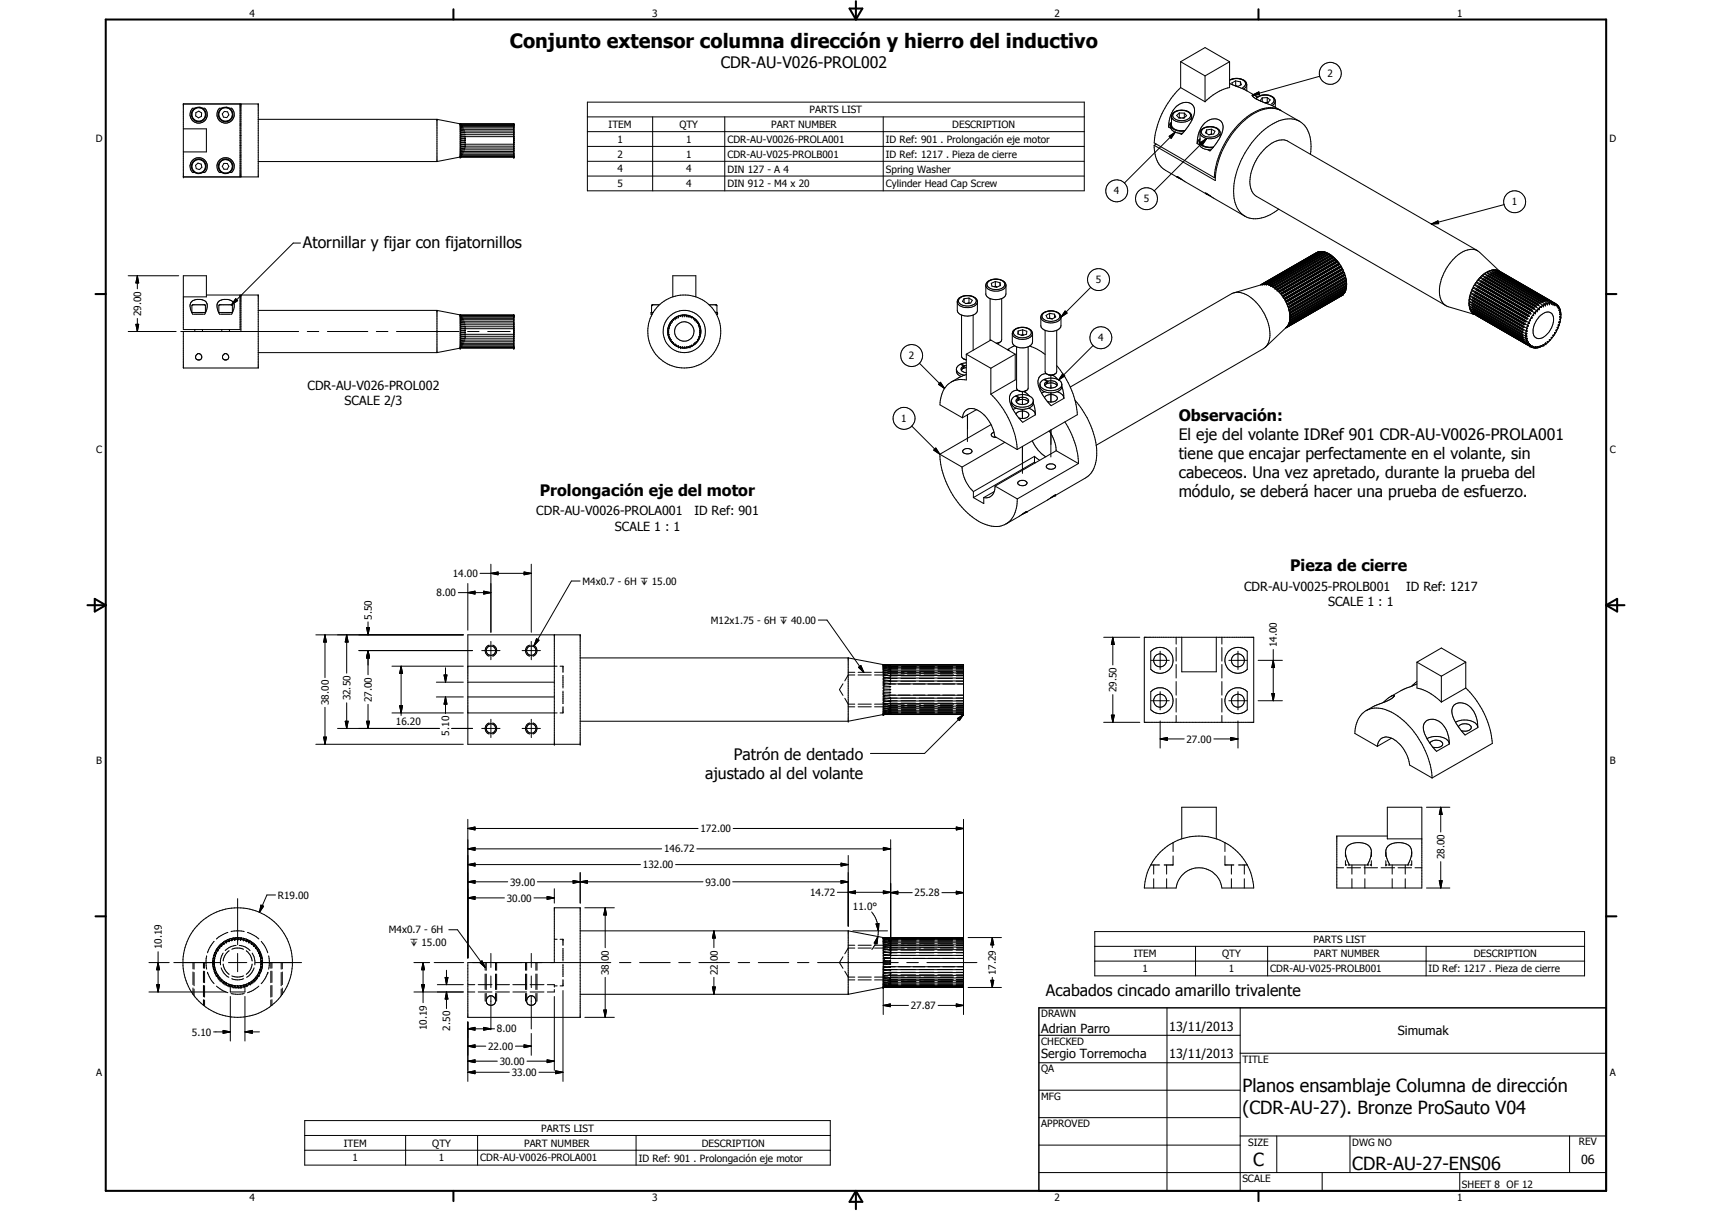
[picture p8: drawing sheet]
<svg xmlns="http://www.w3.org/2000/svg" width="594mm" height="420mm" viewBox="0 0 594 420" stroke-linecap="round" stroke-linejoin="round" font-family="sans-serif">
<defs><g id="words">
<text font-size="6.9" x="176.9" y="16.7">Conjunto extensor columna dirección y hierro del inductivo</text>
<g font-size="6.3">
<text x="431.1" y="379">Planos ensamblaje Columna de dirección</text>
<text x="431.1" y="386.5">(CDR-AU-27). Bronze ProSauto V04</text>
<text x="434.8" y="404.7">C</text>
<text x="469.2" y="406">CDR-AU-27-ENS06</text>
</g>
<g font-size="5.5">
<text x="250.1" y="23.7">CDR-AU-V026-PROL002</text>
<text x="105.1" y="85.9">Atornillar y fijar con fijatornillos</text>
<text x="409" y="146">Observación:</text>
<text x="409" y="152.6">El eje del volante IDRef 901 CDR-AU-V0026-PROLA001</text>
<text x="409" y="159.2">tiene que encajar perfectamente en el volante, sin</text>
<text x="409" y="165.8">cabeceos. Una vez apretado, durante la prueba del</text>
<text x="187.3" y="171.9">Prolongación eje del motor</text>
<text x="409" y="172.4">módulo, se deberá hacer una prueba de esfuerzo.</text>
<text x="447.7" y="198">Pieza de cierre</text>
<text x="254.6" y="263.6">Patrón de dentado</text>
<text x="244.7" y="270.2">ajustado al del volante</text>
<text x="363" y="345.4">Acabados cincado amarillo trivalente</text>
</g>
<g font-size="4.4">
<text x="106.7" y="135.3">CDR-AU-V026-PROL002</text>
<text x="119.6" y="140.5">SCALE 2/3</text>
<text x="186.1" y="178.8">CDR-AU-V0026-PROLA001</text>
<text x="241" y="178.8">ID Ref: 901</text>
<text x="213.4" y="184.1">SCALE 1 : 1</text>
<text x="431.7" y="205.1">CDR-AU-V0025-PROLB001</text>
<text x="487.9" y="205.1">ID Ref: 1217</text>
<text x="460.9" y="210.4">SCALE 1 : 1</text>
<text x="361.3" y="358.4">Adrian Parro</text>
<text x="405.7" y="357.7">13/11/2013</text>
<text x="485" y="359.2">Simumak</text>
<text x="361.3" y="367.1">Sergio Torremocha</text>
<text x="405.7" y="367.2">13/11/2013</text>
<text x="548.6" y="403.9">06</text>
</g>
<g font-size="3.5">
<text x="86.6" y="5.8">4</text>
<text x="226.3" y="5.8">3</text>
<text x="365.9" y="5.8">2</text>
<text x="505.6" y="5.8">1</text>
<text x="460.7" y="26.8">2</text>
<text x="280.9" y="39.3">PARTS LIST</text>
<text x="211.2" y="44.4">ITEM</text>
<text x="235.7" y="44.4">QTY</text>
<text x="267.6" y="44.4">PART NUMBER</text>
<text x="330.4" y="44.4">DESCRIPTION</text>
<text x="33.3" y="49.4">D</text>
<text x="214.2" y="49.6">1</text>
<text x="238.1" y="49.6">1</text>
<text x="252.4" y="49.6">CDR-AU-V0026-PROLA001</text>
<text x="307.4" y="49.7">ID Ref: 901 . Prolongación eje motor</text>
<text x="558.5" y="49.4">D</text>
<text x="214.2" y="54.7">2</text>
<text x="214.2" y="59.8">4</text>
<text x="238.1" y="54.7">1</text>
<text x="238.1" y="59.8">4</text>
<text x="252.4" y="54.7">CDR-AU-V025-PROLB001</text>
<text x="252.4" y="59.9">DIN 127 - A 4</text>
<text x="307.4" y="54.8">ID Ref: 1217 . Pieza de cierre</text>
<text x="307.4" y="59.9">Spring Washer</text>
<text x="214.2" y="64.9">5</text>
<text x="238.1" y="64.9">4</text>
<text x="252.4" y="65">DIN 912 - M4 x 20</text>
<text x="307.4" y="65">Cylinder Head Cap Screw</text>
<text x="386.5" y="67.5">4</text>
<text x="396.9" y="70.2">5</text>
<text x="524.6" y="71.3">1</text>
<text x="380.2" y="98.3">5</text>
<text x="48.9" y="109.7" transform="rotate(-90 48.9 109.7)">29.00</text>
<text x="381.1" y="118.4">4</text>
<text x="315.4" y="124.7">2</text>
<text x="312.8" y="146.5">1</text>
<text x="33.4" y="157.3">C</text>
<text x="558.6" y="157.3">C</text>
<text x="157.1" y="200.2">14.00</text>
<text x="202.1" y="202.9">M4x0.7 - 6H x 15.00</text>
<text x="151.5" y="206.9">8.00</text>
<text x="129" y="215" transform="rotate(-90 129 215)">5.50</text>
<text x="246.7" y="216.4">M12x1.75 - 6H x 40.00</text>
<text x="443.1" y="224.5" transform="rotate(-90 443.1 224.5)">14.00</text>
<text x="114.1" y="244.6" transform="rotate(-90 114.1 244.6)">38.00</text>
<text x="121.6" y="243" transform="rotate(-90 121.6 243)">32.50</text>
<text x="129" y="243.6" transform="rotate(-90 129 243.6)">27.00</text>
<text x="387.4" y="240.2" transform="rotate(-90 387.4 240.2)">29.50</text>
<text x="137.4" y="251.6">16.20</text>
<text x="155.9" y="255.2" transform="rotate(-90 155.9 255.2)">5.10</text>
<text x="411.7" y="257.6">27.00</text>
<text x="33.4" y="265.2">B</text>
<text x="558.6" y="265.2">B</text>
<text x="243.1" y="288.7">172.00</text>
<text x="230.5" y="295.7">146.72</text>
<text x="501.2" y="298.2" transform="rotate(-90 501.2 298.2)">28.00</text>
<text x="223.1" y="301.2">132.00</text>
<text x="96.4" y="311.7">R19.00</text>
<text x="177" y="307.3">39.00</text>
<text x="244.8" y="307.3">93.00</text>
<text x="281.1" y="310.9">14.72</text>
<text x="317.4" y="311">25.28</text>
<text x="175.8" y="312.8">30.00</text>
<text x="296" y="315.6">11.0°</text>
<text x="135" y="323.8">M4x0.7 - 6H</text>
<text x="56.2" y="329.4" transform="rotate(-90 56.2 329.4)">10.19</text>
<text x="455.8" y="327.1">PARTS LIST</text>
<text x="211.3" y="333.4" transform="rotate(-90 211.3 333.4)">00</text>
<text x="249" y="333.4" transform="rotate(-90 249 333.4)">00</text>
<text x="393.4" y="332.1">ITEM</text>
<text x="424.1" y="332.2">QTY</text>
<text x="456" y="332.1">PART NUMBER</text>
<text x="511.4" y="332.2">DESCRIPTION</text>
<text x="211.3" y="338.3" transform="rotate(-90 211.3 338.3)">38.</text>
<text x="249" y="338.3" transform="rotate(-90 249 338.3)">22.</text>
<text x="345.6" y="338.3" transform="rotate(-90 345.6 338.3)">17.29</text>
<text x="396.4" y="337.3">1</text>
<text x="426.4" y="337.3">1</text>
<text x="440.8" y="337.3">CDR-AU-V025-PROLB001</text>
<text x="495.8" y="337.4">ID Ref: 1217 . Pieza de cierre</text>
<text x="316.1" y="350.1">27.87</text>
<text x="361.3" y="353">DRAWN</text>
<text x="66.6" y="359.3">5.10</text>
<text x="148.1" y="357.4" transform="rotate(-90 148.1 357.4)">10.19</text>
<text x="156.2" y="357.5" transform="rotate(-90 156.2 357.5)">2.50</text>
<text x="172.4" y="358.2">8.00</text>
<text x="169.4" y="364.3">22.00</text>
<text x="361.3" y="362.5">CHECKED</text>
<text x="173.4" y="369.5">30.00</text>
<text x="431.1" y="368.7">TITLE</text>
<text x="33.4" y="373.2">A</text>
<text x="177.6" y="373.3">33.00</text>
<text x="361.3" y="372.1">QA</text>
<text x="558.6" y="373.2">A</text>
<text x="361.3" y="381.6">MFG</text>
<text x="187.8" y="392.7">PARTS LIST</text>
<text x="361.3" y="391.1">APPROVED</text>
<text x="119.3" y="397.8">ITEM</text>
<text x="150" y="397.8">QTY</text>
<text x="181.9" y="397.8">PART NUMBER</text>
<text x="243.5" y="397.8">DESCRIPTION</text>
<text x="433.1" y="397.5">SIZE</text>
<text x="469.2" y="397.5">DWG NO</text>
<text x="547.9" y="397.4">REV</text>
<text x="122.3" y="402.9">1</text>
<text x="152.3" y="402.9">1</text>
<text x="166.7" y="402.9">CDR-AU-V0026-PROLA001</text>
<text x="221.7" y="403.1">ID Ref: 901 . Prolongación eje motor</text>
<text x="431.1" y="410.2">SCALE</text>
<text x="507.3" y="412.3">SHEET 8 OF 12</text>
<text x="86.6" y="416.7">4</text>
<text x="226.3" y="416.7">3</text>
<text x="365.9" y="416.7">2</text>
<text x="505.6" y="416.7">1</text>
</g>
<text font-size="3.3" x="142.2" y="328.3">x 15.00</text>
</g></defs>
<g fill="none" stroke="#000" stroke-width=".35">
<path d="M63.6 36.1h26v25.3h-26zM67.6 37.5h-.8a3 3 0 0 0 0 4.3 3 3 0 0 0 4.3 0 3 3 0 0 0-.1-4.3h-.7M68 39.1l1-.5 1 .6-.1 1.2-1 .5-1-.7zM69.2 37.2v.2M69.4 37.2v.2M77 37.5h-.8a3 3 0 0 0-.1 4.3 3 3 0 0 0 4.3 0 3 3 0 0 0 0-4.3h-.8M77.8 38.7l1.2 .1 .4 1.1-.7 .9-1.2-.2-.4-1.1zM78.5 37.2v.2M78.7 37.2v.2M83.3 36.1v25.3M83.6 36.1v25.3M203.8 35.4h172.5v30.8h-172.5z"/>
<path d="M407.4 39.1a4.4 4.4 0 0 1 5.4 .1 1.49 1.49 0 0 1 .2 1.6 1.49 1.49 0 0 1-1.4 .9 3.3 3.3 0 0 1-4.7-1.7zM409.2 39.2l-.9 .8 .8 .9M409.2 39.2h1.8M409.2 39.2v1.6M409.7 30.4l8.5 4.9M409.7 30.4a30 30 0 0 0-9.2 19.2l20.9 12M409.7 21.4v9M409.7 21.4l8.5-4.9 8.5 4.9M409.7 21.4l8.5 4.9M411 39.2l.8 .9-1 .8h-1.7M411 39.2l-.1 1.7h-.3M418.2 26.3v9"/>
<path d="M426.7 29l2.3 1M426.7 21.4v9a17.3 17.3 0 0 0-8.5 4.9M426.7 21.4l-8.5 4.9M426.7 27.8l.1-.1a4.8 4.8 0 0 1 5.2 .7 1.37 1.37 0 0 1-.8 2M427 27.7l1.4-.5a3.8 3.8 0 0 1 4.2 2l.1 2.3M428.8 28.1l-1.3 .6 .2 .7M428.8 28.1l1.6 .3M428.8 29.7l-.1 .1M428.8 28.1v1.6M428.8 29.7l.8 .3M429 30l2.8 1 4 2.3M430.4 28.4l.4 1-1.7 .6"/>
<path d="M430.4 28.4v1.1M432.6 29.5l-.3 .7-.8 .7M434.5 33l2.3-1.1 .3 .9zM434.5 33l.1 .3M434.5 33l1.3 .3M434.6 33.3h.1M434.6 33.3l1.3 1M435.8 33.3l.5 .4M435.9 34.3l5.7 2.4 2.7 1.5M436.2 34a4 4 0 0 1 6.3 .7l.1 2.6M438 34l-.7 .9 .4 .3M438 34v1.3"/>
<path d="M439.2 33a2.35 2.35 0 0 1 2.9 2.1l-1 1M439.3 32.9l-1.9 .2-1.6 1.1M439.8 33.9l-1.8 .1M439.8 33.9l1 .8-.8 .9h-1.1l.9-.1M439.8 35.5v.1M439.8 33.9v1.6M442.5 35.2l-.3 .7-.8 .7M443.5 37.9a12.5 12.5 0 0 0-11.4 3.6 29.7 29.7 0 0 0-10.4 21.2l-21.2-12.3M443.9 38l.5 .4M458 26.5l-23.5 6.5M63.6 44.7h8v8h-8M67.6 59.9h-.8a3 3 0 0 1 0-4.3 3 3 0 0 1 4.3 0 3 3 0 0 1-.1 4.3h-.7"/>
<path d="M67.9 57.4l.8-.8 1.1 .3 .3 1.1-.9 .8-1.1-.3zM69.2 55.2h.2M69.2 55.2v.2M69.2 55.2a2.53 2.53 0 0 0-2.7 3.4 2.53 2.53 0 0 0 4.3 .8 2.53 2.53 0 0 0-1.4-4.2M69.4 55.2v.2M77 59.9h-.8a3 3 0 0 1 0-4.3 3 3 0 0 1 4.2 0 3 3 0 0 1 0 4.3h-.8M77.7 56.7h1.2l.5 1-.5 1h-1.2l-.6-1zM78.5 55.2a2.54 2.54 0 0 0-2.8 3.4 2.54 2.54 0 0 0 4.3 .8 2.54 2.54 0 0 0-1.3-4.2M78.5 55.2h.2M78.5 55.2v.2M78.7 55.2v.2M83.3 54.1h.3"/>
<path d="M83.3 43.3h.3M83.3 47h.3M83.3 50.4h.3M89.6 41.4h62M89.6 56h62M151.6 41.4v14.6M151.6 41.4l8.1 1.6M159.7 43h18.6v11.5h-18.6M159.7 47.5l.1 .4 1.6 .1-1.7 .1M159.7 48.2v.4l1.7 .1-1.7 .2M159.7 48.9v.4l1.7 .1-1.7 .2v.4M159.7 43v.2l.5 .1"/>
<path d="M159.7 50.3l.1 .4h18.5M159.7 51v.4h18.6M159.7 51.6v.3M159.7 52.2v.3l18.6 .1M159.7 45.2h.1M159.7 50h18.6M159.7 51.9v.1M159.7 54.4h18.6M159.7 43v.1M159.7 43.1h18.6M159.7 44.2h.1M159.7 45.8h.1"/>
<path d="M159.7 47.1h.1M159.7 48.9h.1M159.7 54.5l-8.1 1.5M159.7 47.1l1.7 .3M159.7 50h.1M159.7 50.3h.1M159.7 51h.1M159.7 51.6h.1M159.7 52h18.6M159.7 43.1h.3M159.7 44.2l1.1 .2M159.7 45.2l1.5 .3"/>
<path d="M159.7 45.8l1.7 .3M159.7 47.4h18.6M159.7 47.4v.1M159.7 48.1v.1M159.8 49.3h.1M159.8 52.2h-.1M159.8 52.5v.1M159.8 43.2h.1M159.8 43.4v.1M159.8 43.8h.1M159.8 44.7h.1M159.8 45.8h.1"/>
<path d="M159.8 46.1h.1M159.8 54.4h.1M160.2 54.1l-.5 .1v.3M160.4 53.8l-.7 .3h18.6M160.6 53.5l-.9 .1v.2h18.6M160.8 53l-1.1 .3v.2h18.6M161 52.6l-1.3 .1v.3h18.6M161.2 52l-1.5 .2M161.3 48.6l.1 .1M161.4 50.8l-1.7 .2M161.4 50v.1M161.4 50.7v.1"/>
<path d="M161.4 50.1l-1.7 .2M161.4 51.4l-1.7 .2M178.3 46.1h-18.6l.1 .4 1.6 .2M178.3 43.3h-18.6l.7 .3M178.3 43.6h-18.6v.2l.9 .1M178.3 43.9h-18.6v.3M178.3 44.4h-18.6v.3l1.3 .2M178.3 44.9h-18.6v.3M178.3 45.5h-18.6v.3M178.3 46.7h-18.5l-.1 .4M203.8 50.8h172.5M203.8 40.6h172.5"/>
<path d="M203.8 45.7h172.5M203.8 56h172.5M226.5 40.6v25.6M251.5 40.6v25.6M306.5 40.6v25.6M400.5 50.4a9.4 9.4 0 0 0 3.9 8.7l4.5 2.6M401.2 50l-.7 .4M405.5 44.1l.9 .5M405.5 44.1a8.3 8.3 0 0 1 5.2-8.5 3.1 3.1 0 0 1 3.3 1 3.1 3.1 0 0 1 .3 3.5l-1.1 2.3-1.9 2.8-1.4 1.5-.8-.5M405.7 47.3l2.1-1.5-1.4 2.2zM406.2 43.3l.2 1.3M406.4 44.6l.2 .5 1.2 .7"/>
<path d="M406.5 42.5l-.9 1-.1 .6M406.5 42.5a2.11 2.11 0 0 0 2.2 2.9l2.3 .1M406.6 40.7a4.4 4.4 0 0 0 6.2 1l.7-1M407.8 45.8l2.5 .5M407.8 45.8l-17.6 17.7M409.2 40.8l-.1 .1M409.2 40.8l.7 .1M413.5 41.8v-1.4a3.2 3.2 0 0 0-4.1-2.1 2.73 2.73 0 0 0-2.9 2.1v2.9a3.5 3.5 0 0 0 4.3 2h.4M415.4 49.8a8.4 8.4 0 0 1 5.1-8.5 3.1 3.1 0 0 1 3.4 1 3.1 3.1 0 0 1 .2 3.5l-1 2.3-2.2 3.1M415.4 49.8l.9 .5M416.1 49.1l.2 1.2M416.3 50.3a4.1 4.1 0 0 0 3.9 1.7"/>
<path d="M416.4 48.2l-.5 .4-.5 1.2M416.4 48.2a1.96 1.96 0 0 0 1.8 2.8l2.8 .2M416.5 46.4a4.4 4.4 0 0 0 6.9 0M416.6 49.4l2.2-1.4-1.5 2.2zM417.4 44.7a4 4 0 0 1 5.6 .8 1.9 1.9 0 0 1-2 2 3.1 3.1 0 0 1-4.2-1.8zM418.7 45.1l-.4 1 1.2 .7M418.7 45.1v1.2M418.8 48l-18.3 18.3M420.4 44.8l1.2 .7-.4 1-1.7 .3M420.4 44.8l-1.7 .3M420.4 46.5l-1 .2M420.4 44.8v1.7"/>
<path d="M420.4 46.5l.1 .1M420.9 51.2l-1 1.2-.8-.5M423.4 47.5v-1.6a3.7 3.7 0 0 0-4.7-1.8 2.62 2.62 0 0 0-2.3 2v3a3.7 3.7 0 0 0 4.7 1.9M451 42.1a9.3 9.3 0 0 1 3.9 8.7l-.2 2.7M451 42.1a9.8 9.8 0 0 0-10.2 1.4 29.9 29.9 0 0 0-12.7 22.8 9.4 9.4 0 0 0 3.9 8.7M451 42.1l-6.4-3.7a9.6 9.6 0 0 0-10.4 1.1 29.9 29.9 0 0 0-12.8 22.1M203.8 61.1h172.5M408.5 61.3l1.7 1.1M408.6 61.3h-.2l1.8 1.1M410.2 62.4l8.6 5M418.5 67.1h.1M418.6 67.1l1.5 1"/>
<path d="M418.6 67.1l-.3-.1 1.8 1.1M420.1 68.1l11.9 6.9M421.8 61.4l-.4 .2M443.7 72.6a11.4 11.4 0 0 1-11.1 2.7l-.6-.3M496.7 77.7l2.3-1.1 .2 1zM521.9 71l-25.2 6.7M44.5 95.7h17.5M47.7 95.7l.4 2.5h-.9zM47.7 95.7v4.5M104.3 84.3h-2.5l-21.5 21.4M342.6 97.9a4.7 4.7 0 0 1 6.2 .2l.3 .7v3.1a3.1 3.1 0 0 1-3.5 2.1 3.3 3.3 0 0 1-3.5-1.8v-3.4zM343 97.7a4.1 4.1 0 0 1 5.7 .6 2.22 2.22 0 0 1-2.9 2.2 2.66 2.66 0 0 1-3.3-1.9z"/>
<path d="M345.4 97.7l-1.4 .6 .2 1 1.6 .4 1.4-.6-.2-1M345.4 97.7l1.6 .4M345.4 99.3l.6 .3M345.4 97.7v1.6M345.4 99.3l-.3 .2M347 98.1v1M349.1 99a3.1 3.1 0 0 1-4 2 3.5 3.5 0 0 1-3-1.7M378.5 99.7l-10.3 10.3M438.1 98.7l-9.9 2.9M438.8 98.5l-.4 .1M438.9 98.5h-.1M439.4 98.6v.1"/>
<path d="M439.4 98.7h.4M439.8 98.4l-.3 .1M440.1 98.8h.1M440.1 98.8l.4 .2M440.2 98.6l-.4 .1M440.8 98.5l-.6 .1M440.9 98.9l-.4 .1M440.9 99.1l.4 .2M441.7 99.2l-.4 .1M441.7 99.6l.3 .2M441.7 99.5v.1M441.7 98.6l-.8 .3"/>
<path d="M441.7 99.5h.1M442.4 99.7l-.4 .1M442.7 98.9l-1 .3M443.6 99.3h.1M443.6 99.3l-1.2 .4M444.4 99.9l-1.2 .4M444.6 99.8l-.2 .1M457.4 87.4l-19.9 11.4 19.4-11.2M457.4 87.4h.1M457.4 87.4l-19.7 11.4M458.1 87.2h.1M458.1 87.2l-20.1 11.5 .4-.1"/>
<path d="M458.1 87.2l-19.7 11.4M458.1 87.2l.1 .1M458.2 87.3v.1M458.2 87.3l-19.4 11.2M458.8 87.2l-19.8 11.4M458.8 87.2h-.4l-19.7 11.4 .8-.1M458.8 87.2v.1M458.8 87.3l.1 .1M458.8 87.3l-19.3 11.2M459.5 87.4h.1M459.5 87.4l-.4-.1-19.7 11.4M459.5 87.4l-19.7 11.3"/>
<path d="M459.6 87.4v.2M459.6 87.4l-19.4 11.2M459.9 87.5l-19.8 11.3M459.9 87.5l.3 .1M460.2 87.6l.1 .1M460.2 87.6l-19.7 11.4M460.3 87.7v.2M460.3 87.7l-19.4 11.2M460.6 87.8l-19.7 11.3M460.6 87.8l.4 .1M461 87.9v.1M461 87.9l-19.7 11.4"/>
<path d="M461 88l.1 .1M461.1 88.1l-19.4 11.1M461.1 88.1v.2M461.3 88.2h.1M461.3 88.2l-19.6 11.3M461.4 88.2l.4 .2M461.4 88.2l-19.7 11.4M461.8 88.4v.1M461.8 88.4l-19.8 11.4M461.8 88.5v.3l-18.2 10.5M461.8 88.5l-19.4 11.2M462.1 88.7h.1"/>
<path d="M462.1 88.7l-19.7 11.4M462.1 88.7l.4 .3M462.5 89.1h.1M462.5 89v.1M462.5 89.4l.1 .1M462.5 89l-19.7 11.4M462.5 89.4l-18.1 10.5M462.6 89.1l-.1 .3M462.6 89.1l-19.4 11.2M462.9 89.3l-19.7 11.3M462.9 89.3l.4 .4M462.9 89.3l-19.7 11.4"/>
<path d="M463.2 90v.1M463.2 90.1l.1 .1M463.2 89.7l-19.6 11.3M463.2 90l-18.1 10.5M463.3 89.7v.1M463.3 89.8l-.1 .2M463.3 89.8l-19.4 11.2M463.6 90l-19.7 11.4M463.6 90l.4 .4M463.9 90.8v.1M463.9 90.9h.1M463.9 90.9l-17.8 10.3"/>
<path d="M463.9 90.8l-18.2 10.5M464 90.4v.2M464 90.9h.1M464 90.4l-19.8 11.4M464 90.6l-.1 .2M464 90.6l-19.4 11.1M464.3 90.8h.1M464.3 90.8l-19.7 11.4M464.3 90.8l.3 .5M464.5 91.6l.1 .1M464.6 91.6h-.1M464.6 91.7h.1"/>
<path d="M464.6 91.7l-17.9 10.3M464.6 91.6l-18.2 10.5M464.6 91.3v.1M464.6 91.4v.2M464.6 91.3l-19.7 11.4M464.6 91.4l-19.3 11.2M464.7 91.7l-18.2 10.5M464.8 91.7h-.1M464.8 91.7h.1M464.8 91.7l-19.3 11.2M464.9 91.7l-19.7 11.4M464.9 91.7l.3 .5"/>
<path d="M465.1 92.4v.1M465.1 92.5l.1 .1M465.1 92.5l-17.9 10.4M465.1 92.4l-18.2 10.5M465.2 92.6l-18 10.3M465.2 92.2h.1M465.2 92.2l-.1 .2M465.2 92.2l-19.7 11.3M465.2 92.2l-19.4 11.3M465.2 92.6l-18.2 10.5M465.3 92.2h-.1M465.4 92.6h-.2"/>
<path d="M465.4 92.6h.1M465.4 92.6l-19.4 11.2M465.5 92.6l-19.7 11.4M465.5 92.6l.3 .5M465.6 93.4l.1 .1M465.6 93.3v.1M465.6 93.4v.1M465.6 93.4l-17.8 10.4M465.7 93.5h.3M465.7 93.5l-18.2 10.5M465.8 93.1v.1M465.8 93.2l-.2 .1"/>
<path d="M465.8 93.1l-19.7 11.4M465.8 93.2l-19.4 11.2M465.9 93.5l-19.4 11.2M466 93.5v.1M466 94.4l.2 .1M466 94.3v.1M466 93.6l-19.7 11.3M466 94.4l-17.8 10.3M466 93.6l.3 .5M466.2 94.5h.1M466.2 94.5l-18.2 10.4M466.3 94.1l-19.8 11.4"/>
<path d="M466.3 94.5l.2 .1M466.3 94.5l-19.3 11.2M466.4 95.3h.1M466.4 95.3l.1 .1M466.5 95.4l.2 .1M466.5 94.6l-19.8 11.4M466.5 95.4l-18.2 10.5M466.5 94.6l.1 .4M466.6 95.1l-19.6 11.4M466.6 95v.1M466.6 95l-19.7 11.4M466.7 96.3v.1"/>
<path d="M466.7 95.5h.1M466.7 96.4h.3M466.7 95.5l-19.4 11.2M466.7 96.4l-18.1 10.4M466.8 95.5l-19.7 11.4M466.8 95.5l.1 .6M466.9 97.2v.1M466.9 96.1l-19.7 11.3M466.9 97.3l.2 .1M466.9 97.3l-18.2 10.4M467 96.4l.1 .2M467 99.9l.1 .1"/>
<path d="M467 96.4l-19.4 11.2M467 98.2l.2 .1M467.1 99.1l.1 .1M467.1 96.6l-19.7 11.3M467.1 96.6v.4M467.1 100v.1M467.1 100l-19.4 11.2M467.1 97l-19.6 11.4M467.1 97.4l.1 .1M467.1 97.4l-19.3 11.2M467.2 97.5h.1M467.2 98l-19.7 11.3"/>
<path d="M467.2 99.2l.1 .1M467.2 98.3l.1 .1M467.2 99.7l-19.7 11.4M467.2 97.5l-19.7 11.4M467.2 98.3l-19.4 11.2M467.2 99.2l-19.4 11.2M467.2 97.5l.1 .5M467.3 98h-.1M467.3 98h.1M467.3 98l-19.8 11.3M467.3 99.3l-19.8 11.4M467.3 99.3l-.1 .4"/>
<path d="M467.3 98.8l-19.6 11.4M467.3 98.4l-19.7 11.4M467.3 98.8l-19.7 11.4M467.3 98.4v.4M511.3 99.5l1.9 1.3M511.3 99.5h.1M511.8 98.6l.3-.6 2.2 1.1-1.9-1.4 .4-.5 19.7 11.3M511.8 98.6h.1M511.8 98.6l1.9 1.4-2.1-1-.3 .5M512.5 99.6l17.7 10.2M512.8 87l-65.8-37.9a6.4 6.4 0 0 0-7.3 1.8 16.4 16.4 0 0 0-5.8 13.9l.8 2 1.3 1.3 65.8 37.9M512.8 99.1l17.7 10.2"/>
<path d="M512.9 99.7l17.4 10.1M513.1 98.6l17.7 10.3M513.1 99.4l17.6 10.2M513.4 98.2l17.7 10.3M513.5 98.8l17.6 10.2M513.7 98.5l17.4 10.1M513.7 97.8l17.7 10.2M514 97.4l17.8 10.2M514.3 97.7l17.4 10M514.4 97l17.7 10.2M514.8 96.6l17.7 10.2M514.8 98.3h.1"/>
<path d="M514.9 98.3l-1.8-1.4 .3-.5 19.8 11.3M514.9 99.4l16.4 9.4M515 96.9l17.5 10.1M515.1 96.3l17.7 10.2M515.2 99.6l16.1 9.3M515.3 94.8l1.5 1.3M515.3 94.8h.1M515.5 95.9l17.7 10.3M515.6 97.6l-1.8-1.5 .3-.4 19.8 11.4M515.6 98.6l16.3 9.4M515.7 94.5l-.4 .3M515.7 94.5h.1"/>
<path d="M515.7 94.5l19.7 11.4M515.7 96.2l17.5 10.1M515.8 98.8l16.1 9.3M515.9 95.6l18.1 10.4M516.2 96.8l-1.7-1.4 .6-.3 19.6 11.3M516.2 97.8l16.4 9.4M516.2 95.4l17.8 10.2M516.4 94.1h.1M516.4 94.1l-.4 .3 1.2 1M516.5 94.1l19.6 11.4M516.5 95.6l17.4 10.1M516.6 95.1l17.8 10.2"/>
<path d="M516.9 97.2l16.4 9.4M517 94.9l17.7 10.3M517.3 95.2l17.4 10M517.7 94.9l-.9-.9 .5-.1 19.6 11.3M517.8 94.5l17.7 10.3M517.9 93.6l-.4 .2 .8 .6M517.9 93.6h.1M517.9 93.6l19.8 11.4M518 94.8l17.5 10.1M518.2 94.4l17.7 10.2M518.3 93.6h.4l19.6 11.4M518.3 93.6l.5 .5"/>
<path d="M518.3 93.6h.1M518.5 94.3l17.8 10.2M518.7 94.5l17.5 10.1M518.9 94.2l17.8 10.2M519 93.6l20 11.4M519 93.6l.3 .4M519 93.6h.1M519.3 94.1l17.7 10.3M519.5 94.4l17.4 10.1M519.8 93.9l-.2-.2 20.3 11.7M519.9 94.2l17.8 10.2M520.1 94.4l17.5 10.1"/>
<path d="M520.2 94h.1M520.4 94.1l-6.9-6.6a5.6 5.6 0 0 0-7.2 .6 16.6 16.6 0 0 0-6.7 14.5 4.5 4.5 0 0 0 3 3.8l9.2 2.7M520.6 94.3l17.7 10.3M44.5 115h16.6M47.2 112.5h.9l-.4 2.5zM47.7 110.5v4.5M62.7 115h40.9M63.6 115v12.7h26v-25.3h-6v12.6M66.5 108.4h4.8l-.1-2.6h-4.5l-.1 2.6M66.6 104.6a4.3 4.3 0 0 1 3.7-.5 2.3 2.3 0 0 1 1.4 3.5l-.7 1.4h-4.2a3.6 3.6 0 0 1-.2-4.4zM67.6 114.3v.7M70.3 114.3v.7"/>
<path d="M71.6 102.4h11.7v11.9h-19.7v-18.6h8v7.3h-8M75.8 104.7l.9-.6a4.5 4.5 0 0 1 3.6 .2 2.65 2.65 0 0 1 .5 3.8l-.4 .9h-4.2a4.1 4.1 0 0 1-.4-4.3zM76 105.8h4.6l.1 2.6h-4.8zM77 114.3v.7M79.6 114.3v.7M81.8 103.6l.7 .7-2.2 1.4zM89.6 107.7h62M106.6 115h4M113.6 115h14M130.6 115h4M137.6 115h21.7M151.6 107.7l8.1 1.6h18.6v11.5h-18.6l-8.1 1.5"/>
<path d="M151.6 107.7v14.6M159.7 109.5h18.6M159.7 109.4l.3 .1M159.7 110.2v.1M159.7 110.7h.1M159.7 111.2v.1M159.7 111.5l.1 .3 1.5 .3M159.7 112.4h.1M159.7 113.1h.1M159.7 114.5h.1M159.7 115.2h.1M159.7 115.6v.3l.3 .1h18.3"/>
<path d="M159.7 116.3l.1 .4h18.5M159.7 117l.1 .3h18.5M159.7 117.9v.1M159.7 118.3v.3h18.6M159.7 117.6v.3M159.7 110.3l.9 .1M159.7 110.7l1.2 .2M159.7 111.3l1.4 .2M159.7 111.5h.1M159.7 111.5h18.6M159.7 112.4l1.6 .2M159.7 113.1l1.7 .3"/>
<path d="M159.7 114.5l1.7 .2-1.7 .1v.4M159.7 115.2l1.7 .1-1.7 .2M159.7 115.5v.1M159.7 116.2v.1M159.7 117.6h.1M159.7 118h18.6M159.7 118.2v.1M159.8 109.3h.1M159.8 113.8h.1M159.8 116.9l-.1 .1M159.8 116.2h.1M160.6 119.6l-.9 .2v.2h18.6"/>
<path d="M160.9 119.1l-1.2 .2v.2l18.6 .1M161.1 118.6l-1.4 .2v.3h18.6M161.3 114.6h.1M161.3 117.4l-1.6 .2M161.3 118l-1.6 .2M161.4 112.6v.1M161.4 116l-1.7 .2M161.4 116.7h.1M161.4 116.7l-1.7 .3M161.4 117.3v.1M162.3 115h3.9M169.2 115h7.8"/>
<path d="M178.3 109.3h-18.6v.3l.6 .1M178.3 109.7h-18.6l.7 .3M178.3 110h-18.5l-.1 .2M178.3 110.4h-18.6v.3M178.3 110.9h-18.6v.3M178.3 112.1h-18.6v.3M178.3 112.7h-18.5l-.1 .4M178.3 113.4h-18.6v.4l1.7 .2M178.3 114h-18.3l-.3 .1v.4M226.6 108.4h-.7v.6h.4M228.8 105.7l-2.5 .1-.2 2.6M231.7 114.8v.4l.3 .1"/>
<path d="M231.7 114.8h.1M231.8 114v.1M231.8 116.3l.1 .4M231.8 116.2v.1M231.9 113.4h.1M231.9 113.4l-.1 .4 .3 .2-.4 .1v.4l.3 .2-.3 .1M231.9 116.7h.1M232 115.3l-.3 .6 .4 .2-.3 .1M232 116.7l.3 .1M232 115.3h.1M232 117l.2 .3 .4 .1-.3 .2 .2 .3M232 113.1l.1 .1"/>
<path d="M232 116.9v.1M232.1 113.2l.2 .1M232.1 112.7l-.1 .4M232.2 112.7h-.1M232.2 116.8l-.2 .1M232.3 113.3l-.3 .1M232.3 113.3h.1M232.3 116.8h-.1M232.5 117.9v.1M232.5 118l.4-.1-.2 .3M232.7 118.2v.1M232.7 118.3l.3 .3 .2-.2"/>
<path d="M233.2 111.6l-.3-.1-.2 .3 .2 .3h-.4l-.2 .4 .3 .1-.4 .1M233.2 111.6h.1M233.2 118.4h.1M233.2 118.4l-.1 .4 .3 .3M233.2 111.5h.1M233.3 111.5l-.1 .1M233.4 119.1h.1M233.5 103v-7.3h8v7.3M233.7 111v.1M233.8 119l-.2 .3 .4 .3 .2-.2v.3M233.8 119h.1M233.8 119l-.3 .1"/>
<path d="M234.2 119.7v.1M234.2 119.8l.4 .2M234.6 120l.2-.2v.3l.4 .2M234.6 120h.1M234.7 110.2l-.1-.2-.4 .2v.5l-.3-.2-.3 .2 .2 .3-.4-.1-.3 .3 .1 .3M234.7 110.2l.1 .1M234.8 110.3h.1M234.9 110.2l-.1 .1M235.2 109.7h.1M235.2 109.7l-.4 .2 .1 .3M235.2 109.7l.2 .3M235.4 110h.1"/>
<path d="M235.5 109.9v.1M235.5 109.9h.1M235.9 109.5l-.4 .1v.3M235.9 109.5h.1M235.9 109.5l.2 .3M236.1 109.7v.1M236.6 109.3h.1M236.6 109.3l-.4 .1-.1 .3M236.6 109.3l.2 .3 .1-.3h.4l.1 .3M237.4 109.6h.1M238 109.3h-.4l-.2 .3M238 109.3h.1"/>
<path d="M238 109.3l.1 .3M238.1 109.6h.1M238.3 109.3h.1M238.3 109.3l-.1 .3M238.3 109.3l.4 .1M238.7 109.4h.1M238.8 109.4v.4M238.8 109.8h.1M239 109.5l-.2 .3M239 109.5l.4 .1v.4l.3-.2M239 109.5h.1M239.7 109.7h.1"/>
<path d="M239.7 109.7l.4 .2v.4l.2-.3 .4 .2-.1 .4M240 119.8h.1M240.3 120l-.2-.2v.3l-.4 .2M240.3 120h.1M240.6 119.4l.1 .4-.4 .2M240.6 119.4h.1M240.6 110.6h.1M240.7 110.6l.3-.2 .3 .3M241.1 111l.4-.1 .3 .3M241.1 111h.1M241.3 119.3h.1M241.3 110.8l-.2 .2"/>
<path d="M241.3 119.3l-.3 .3-.3-.2M241.3 110.7v.1M241.5 119.1l-.3-.1 .1 .3M241.5 119.1h.1M241.7 111.6h.1M241.7 118.4h.1M241.7 118.4l.1 .3M241.7 118.4l.2 .2M241.8 118.7v.1M241.8 111.2v.1M241.8 118.8l-.3 .3M241.8 111.3l-.1 .3"/>
<path d="M241.9 111.5h.1M241.9 118.6h.1M241.9 111.5l-.2 .1M242 111.5l.2 .3-.2 .3h.4M242.4 112.1h.1M242.4 112.7h.3M242.4 118h.1M242.4 118l-.4-.1 .2 .4-.2 .3M242.4 112.6v.1M242.4 117.3v.1M242.4 117.4l.2 .2M242.4 112.1l.2 .3"/>
<path d="M242.6 113.3l.4 .1M242.6 112.4h.1M242.6 113.3h.1M242.6 117.6h.1M242.6 116.8h.1M242.6 112.4l-.2 .2M242.6 117.6l-.2 .3M242.6 116.8l.3 .1-.2 .4h-.3M242.7 112.7h.1M242.7 112.7l.2 .5-.3 .1M242.8 114l.4 .1v.4M242.8 116.1l.3 .1"/>
<path d="M242.8 114h.1M242.8 116v.1M242.9 115.3l.3 .2M242.9 115.3h.1M243 113.4l.1 .4-.3 .2M243 113.4h.1M243.1 116.3l-.1 .4-.4 .1M243.1 116.2v.1M243.1 114v.1M243.2 114.6l-.3 .1 .3 .2v.3l-.3 .1M243.2 114.5v.1M243.2 115.5v.1"/>
<path d="M243.2 115.6v.3l-.4 .1M246.1 105.7l2.6 .1 .1 2.6M248.2 108.4h.8M248.6 109h.4M249 108.4v.6M332.2 104.7a3.1 3.1 0 0 0 3.9 2 3.5 3.5 0 0 0 3.1-1.7M332.6 103.6a4.6 4.6 0 0 1 6.5 .6l.1 3.7a4.5 4.5 0 0 1-6.8 .5l-.2-.7v-3.2zM332.9 103.5a4 4 0 0 1 5.8 .6 1.9 1.9 0 0 1-2 2 3.2 3.2 0 0 1-4.1-1.8zM333.7 109.3v14.3a1.64 1.64 0 0 0 1.6 1.2M334.6 103.6v1.3M336.2 105.1l-1.1 .2M336.2 103.4l1.2 .8-.6 1-1.7 .1-1.1-.7 .6-1"/>
<path d="M336.2 103.4l-1.6 .2M336.2 105.1l.2 .1M336.2 103.4v1.7M337.7 109.3v12.2M343.6 103.6v14.5M346.7 118.9l-1 .1M346.7 118.9l-.8 .3M347 118.7l-.3 .2M347.6 103.6v14.3l-.3 .6-.6 .4M351.3 115.7v3a3.6 3.6 0 0 0 4.8 1.8l1.1-.4M351.3 115.7a3.3 3.3 0 0 1 4.1-2.1 3.4 3.4 0 0 1 2.7 1.4l.2 .7M351.3 115.7a3.6 3.6 0 0 0 4.8 1.9 2.55 2.55 0 0 0 2.2-1.9"/>
<path d="M352.1 114.5a4.2 4.2 0 0 1 5.7 .5 2.16 2.16 0 0 1-2.6 2.2 2.8 2.8 0 0 1-3.5-2zM352.1 120l-2.5 1.3M353.3 114.9v1M354.9 116l-.5 .3M354.9 114.4l1.4 .5-.1 1.1-1.5 .4-1.5-.5 .1-1M354.9 114.4l-1.6 .5M354.9 116l.3 .2M354.9 114.4v1.6M358.3 115.7l-.1 3.5-1 .9M361.2 110a2.83 2.83 0 0 1 3.2-2.2 3.1 3.1 0 0 1 3.8 2.2M361.2 110a3.5 3.5 0 0 0 4.4 2 2.85 2.85 0 0 0 2.6-2M361.2 110v2.9a3.2 3.2 0 0 0 3.9 2.1 2.94 2.94 0 0 0 3.1-2.1v-2.9"/>
<path d="M362.1 108.7a4 4 0 0 1 5.6 .6v.3a2.38 2.38 0 0 1-2.8 1.9 2.66 2.66 0 0 1-3.3-2.1zM362.7 114.6v14.3a2.39 2.39 0 0 0 3.9 .3l.1-14.6M364.2 108.7l1.7 .3M364.2 108.7l-1.2 .7 .4 1 1.7 .3 1.2-.7-.4-1M364.2 110.4l-.1 .1M364.2 108.7v1.7M364.2 110.4l1 .2M365.9 109v1.2M369.6 107.9l.7 .7-2.1 1.4zM379.3 119.9l-11.9 11.9M428.2 101.6l-56.8 32.7M428.2 101.6a8.7 8.7 0 0 1 8.1 3.8 14.8 14.8 0 0 1 3.9 13.3l-1 1.7"/>
<path d="M442.4 100.1l.4 .3M443.2 100.3l-.4 .1M443.2 100.7h.1M443.2 100.7l.4 .3M443.2 100.6v.1M443.6 101v.1M443.9 101l-.3 .1M443.9 101.4h.1M443.9 101.4l.3 .4M444.6 101.7l-.4 .1M444.6 102.2h.1M444.6 102.2l.3 .5"/>
<path d="M445.1 100.5l-1.2 .5M445.2 103v.1M445.2 103.1l.3 .4M445.3 102.6l-.4 .1M445.4 100.5h-.3M445.5 102.9l-.3 .1M445.7 101.3l-1.1 .4M445.8 104l.3 .5M445.8 103.5h-.3M446 101.2h.1M446 101.2l-.3 .1M446 103.8l-.2 .2"/>
<path d="M446.1 101.2v.1M446.3 104.9h.1M446.3 104.9l.2 .6M446.4 102.1l-1.1 .5M446.4 104.4l-.3 .1M446.5 102.2l-1 .7M446.5 104.7l-.1 .2M446.5 113.4l-7.4 7M446.6 113.3h.1M446.6 113.3l-.1 .1M446.7 102l-.3 .1M446.7 102l-.2 .2"/>
<path d="M446.7 105.9v.1M446.7 106l.2 .4M446.8 113.1h.1M446.8 113.1l-.2 .2M446.9 102.9l-1.1 .6M446.9 112.9l-.2 .3M446.9 106.5h.1M447 105.7l-.3 .2M447 103.1l-1 .7M447.1 106.9l.1 .5M447.2 102.9h-.3M447.2 102.9l-.2 .2"/>
<path d="M447.2 112.2l-.1 .3M447.3 106.7l-.2 .2M447.4 107.9l.1 .5M447.4 112.4l-.5 .5M447.5 108.4h.1M447.5 111.4h.1M447.5 111.4v.1M447.5 108.9v.4M447.5 110.7v.4M447.6 107.6l-.2 .3M447.6 109.8v.4M447.6 110.2v.1"/>
<path d="M447.6 110.2h.1M447.6 109.8h.1M447.6 109.7v.1M447.7 111.2l-.2 .2M447.8 103.8l-1.4 .6M447.8 103.8l-1.3 .9M447.8 108.6l-.3 .3M447.8 110.4l-.3 .3M447.8 109.5l-.2 .2M447.9 111.5l-.7 .7M448 104.9l-1 .8M448 104.6l.2 .1"/>
<path d="M448.1 104.8h.1M448.1 104.8l-.1 .1M448.2 104.7v.1M448.3 110.7l-.6 .5M448.3 105.9l-1 .8M448.5 105.6l-.2 .3M448.5 109.7l-.7 .7M448.6 106.8l-1 .8M448.7 107.7l-.9 .9M448.8 106.6l-.2 .2M448.8 108.7l-1 .8M448.9 107.6l-.2 .1"/>
<path d="M465.8 102.4h.1M465.8 102.4l-19.7 11.4M466.3 102h.1M466.3 102l-19.5 11.1M466.3 102l-19.8 11.4M466.3 102l-20 11.6M466.5 101.8l-19.8 11.4M466.6 101.3v.2M466.6 101.3h.1M466.6 101.3l-19.4 11.3M466.6 101.5l-19.7 11.4M466.6 101.5l-.1 .3"/>
<path d="M466.8 101.2l-19.7 11.3M466.8 100.6l.1 .1M466.9 100.7v.1M466.9 100.7l-19.4 11.2M466.9 100.8l-19.7 11.4M466.9 100.8l-.1 .4M467.1 100.5l-19.7 11.4 .1-.4M467.1 100.5l-19.7 11.3M467.1 100.1h.1M467.1 100.1l-19.6 11.4M467.1 100.1v.4M509.7 104.8v.5"/>
<path d="M509.7 105.3h.1M509.8 104.8l1.6 .6M509.8 104.8h-.1M509.8 105.3l19.7 11.4M510 106.8v.1M510 106.9l19.7 11.3M510.2 101.9l-.1 .6 19.7 11.4M510.3 101.9h-.1M510.3 101.9h.1M510.4 101.9l2 .8M510.6 100.9h.1M510.6 100.9l-.2 .6 19.7 11.4"/>
<path d="M510.7 100.9l2.1 .8M510.7 105.4l17.7 10.2M510.7 105.8l17.7 10.2M510.7 104.9l17.8 10.2M510.7 106.2l17.8 10.3M510.8 100.5l.3-.6 2.1 .9M510.8 100.5h.1M510.8 104.4l17.7 10.3M510.8 106.6l17.7 10.3M510.8 100.5l19.7 11.4M510.9 104l17.7 10.2M510.9 107.1l17.7 10.2"/>
<path d="M511 103.5l17.7 10.2M511 106.8l-1.1-.3 .1 .3M511 108l-.6-.2 19.9 11.7M511 105.4l17.5 10.1M511.1 103l17.7 10.2M511.1 106.3l17.4 10.1M511.1 107.8l17.7 10.2M511.1 108.5h.1M511.1 108.5l-.3-.1 20.4 12M511.2 106.1l-1.4-.4 .1 .5 19.6 11.3M511.2 104.5l17.4 10.1M511.2 107.1l17.5 10.1"/>
<path d="M511.2 102.5l17.7 10.2M511.2 108.1l18 10.4M511.3 103.5l17.5 10.1M511.4 102l17.7 10.2M511.4 107.8l17.5 10.1M511.4 108.4l17.7 10.3M511.4 108.8h-.1l.2 .2M511.5 101.5l17.8 10.3M511.5 108.7l17.8 10.2M511.6 102.6l17.4 10M511.8 101l17.7 10.3M511.8 109l17.7 10.2"/>
<path d="M511.8 104.6l-2-.7 .1 .6 19.6 11.3M511.9 101.6l17.5 10.1M512 100.5l17.7 10.2M512.1 109l17.4 10.1M512.2 103.7l-2-.8-.3 .5 19.7 11.5M512.2 100l17.8 10.3M512.4 100.6l17.4 10.1M512.4 102.7h.1M512.5 100.3l17.7 10.2M512.5 109.6l17.7 10.2M512.7 101.6l.1 .1M512.7 104.1l16.4 9.5"/>
<path d="M512.8 101.7h.1M513 103.2l16.3 9.4M513.2 100.8h.1M513.3 102.2l16.4 9.5M513.3 103.3l16.2 9.3M513.7 101.3l16.4 9.4M514.1 101.4l16.1 9.3M514.2 100.4l16.4 9.5M528.7 117.6l-17.7-10.2-.9-.2 .2 .4 19.7 11.3M529.5 115.7l.2 .2M529.5 115.7h.1M529.5 117.5l.4-.2-.3 .5 .1 .4"/>
<path d="M529.6 114.8v.1M529.6 114.8h.1M529.6 116.6l.1 .1M529.7 118.2h.1M529.7 116.5l-.2 .2M529.7 116.5l-.2 1M529.7 115.9l-.3 .3 .1 .5M529.7 115.7l.1 .1M529.7 116.5l.1 .1M529.7 117.4l.1 .1M529.8 115.7l-.1 .2M529.8 115.7l-.3 .1"/>
<path d="M529.8 114.8l.1 .1M529.8 118.5l.2 .4M529.8 113.8v.1M529.8 113.8h.1M529.8 113.9h.2M529.8 114.8l-.2 .1M529.8 118.5h.1M529.9 114.9l-.4 .3v.5M529.9 113.9l.1 .1M529.9 118.2h.1M530 113.2l-.2 .6M530 118.1v.1"/>
<path d="M530 118.1l-.2 .1M530 113.2h.1M530 118.1h.1M530 114h.1M530 113.9l-.4 .9M530 113.9l.1 .1M530 118.2l-.2 .3M530.1 118.1l-.1 .1M530.1 112.9h.2M530.2 118.7l.1 .1M530.3 118.7l-.3 .2M530.3 112.3l-.2 .6"/>
<path d="M530.3 118.8l-.2 .3 .2 .4M530.3 112.9h.1M530.3 118.7h.1M530.3 119.5h.1M530.3 112.9l-.3 .3M530.3 118.7v.1M530.3 112.2v.1M530.5 111.9l.2 .2M530.6 119.3l.1 .1M530.6 112.2h-.3M530.6 119.2l-.3 .3M530.6 119.2l.1 .1"/>
<path d="M530.7 119.4l-.2 .4 .2 .2 .4-.3M530.7 119.2v.2M530.7 112.1l-.1 .1M530.7 109.8l-16.1-9.3 16.1 9.3M530.7 111.3h.1M530.7 111.3l-.2 .6M530.8 120l.1 .1M531.1 119.7h.1M531.1 119.7l-.2 .4 .6 .4M531.2 110.4l-.3 .5 .2 .3-.4 .1M531.3 110.3l-.1 .1M531.3 110.3l.2 .1"/>
<path d="M531.5 110.4h.1M532.1 109.1h.1M532.1 109.1l.1 .2M532.1 109.5l-.3-.1-.3 .5 .1 .5M532.1 109.5h.1M532.2 109.3l-.1 .2M532.2 109.3h.1M532.5 108.5l-.4 .6M532.5 108.5h.1M533.1 107.7l.2 .2M533.1 107.7l-.3 .5v.4l-.3-.1M533.3 107.8l.1 .1"/>
<path d="M533.4 107.9h-.1M533.4 107.5h.1M533.4 107.5v.4M533.9 107.1l-.5 .4M533.9 107.1h.1M534 107.1l.1 .1M534 107.2h.1M534 110a3.3 3.3 0 0 1 4.3-1.4 4.8 4.8 0 0 1-.3 5.8 4.6 4.6 0 0 1-4.6 3l-1-.8a6.5 6.5 0 0 1 1.6-6.6zM534.2 107.2h-.1M534.6 106.4l.1 .1M534.6 106.4l-.4 .4-.1 .5-.2-.2M534.7 106.5v.2"/>
<path d="M534.7 106.6l.1 .1M534.7 106.7h.1M534.8 106.7h-.1M534.8 106.7h.1M535.3 105.9l-.4 .3-.1 .5M535.3 105.9h.1M535.4 105.9v.1M535.4 106l.1 .2 .1-.1M535.4 106l.2 .1M535.5 119.7l.2 .1M535.5 119.5l-.1 .5-.5 .2M535.6 119.5h.1"/>
<path d="M535.6 119.5h-.1M535.6 119.5l.1 .3M535.7 105.7v.1M535.7 105.8l-.1 .3M536.1 119.5l-.4 .3M536.1 119.5h.1M536.1 105.5l.2 .3M536.1 105.5l-.4 .2M536.2 105.8h.1M536.2 105.7h.2M536.4 105.7l-.1 .1M536.4 119.3l-.2-.1 .2 .1"/>
<path d="M536.4 119.3l-.1-.3-.2 .5M536.9 105.5v.1M536.9 105.2v.3M536.9 105.2l-.5 .2v.3M536.9 118.5v.5l-.5 .3M536.9 118.5l.3 .2M536.9 118.5h.1M536.9 105.4l.2 .1M537.1 105.5l-.2 .1M537.6 105.4l.1 .1M537.6 105.3l.2 .1M537.7 105l-.5 .1-.1 .4"/>
<path d="M537.7 117.9v.4l-.5 .4M537.7 105v.1M537.7 117.8v.1M537.7 105.1l-.1 .3M537.7 117.9l.2 .1M537.7 117.8h.1M537.8 117.8h.1M537.8 105.4l-.1 .1M537.8 117.8l.1 .2M537.9 118h.1M538 117.9l-.1 .1M538.3 105.4v.1"/>
<path d="M538.3 105.3l.1 .1M538.3 105v.4M538.3 105h-.3l-.2 .4M538.3 117.1l.3 .1M538.4 117.1l-.4 .8M538.4 117.1h.1M538.4 117.1l.2 .1M538.4 105.4l-.1 .1M538.6 117.2h.1M538.6 105.1l-.2 .3M538.6 105v.1M538.6 105h.4"/>
<path d="M538.9 105.5h.1M538.9 116.3v.1M538.9 105.4l.1 .1M539 116.2h.1M539 116.7l-.4 .5M539 116.2v.5M539 105v.1M539 105.1l-.1 .4M539 116.7h.1M539 105.5h-.1M539 105.1l.2 .1M539.5 105.7h.1"/>
<path d="M539.6 105.7h-.1M539.6 115.8l-.3 .5-.3-.1M539.6 105.3l-.3-.2-.3 .4M539.6 115.8h.1M539.6 105.3h.1M539.6 105.3l-.1 .4M539.6 105.3l.1 .1M539.8 105.4l-.2 .3M539.8 105.4h.1M539.9 105.4l.2 .3M540 114.6l.1 .3-.2 .5-.5 .1 .2 .3M540 106.1h.1"/>
<path d="M540 106v.1M540 114.5v.1M540.1 106l-.1 .1M540.1 105.7v.3M540.1 105.7l.2 .1M540.1 105.6l.3 .1M540.3 105.8l-.2 .2M540.3 105.7h.1M540.3 105.7v.1M540.4 106.4v.1M540.4 105.7l.2 .4M540.4 106.4l.1 .1"/>
<path d="M540.4 113.7h.1M540.4 113.7l.2 .1-.2 .6-.4 .1M540.5 113.5l-.1 .2M540.5 113.5h.1M540.6 106.1l-.2 .3M540.6 106.2l.1 .1M540.6 106.1l.2 .1M540.8 112.8h.1M540.8 112.8h.2M540.8 112.7v.1M540.8 112.7l.2 .1M540.8 107h.1"/>
<path d="M540.8 112.6v.1M540.8 106.2l-.4 .3M540.8 106.2l.2 .3M540.8 112.6h.1M540.8 107v.1M541 112.8l-.2 .6-.3 .1M541 111.8l.3 .1M541 106.6l-.2 .5M541 106.5v.1M541 107.6v.1M541 107.6l.1 .1M541 111.7l.3 .2"/>
<path d="M541.1 107.7h.1M541.1 111.7l-.1 .1M541.1 111.8h.2M541.1 111.6v.1M541.1 106.8h.1M541.1 106.8l-.3 .2M541.1 106.8l-.2-.1 .2 .1M541.1 106.8l.2 .4-.3 .4M541.2 110.8l.3 .1M541.2 108.4h.1M541.2 110.7l.3 .2M541.3 111.9h.1"/>
<path d="M541.3 110.7l-.1 .1M541.3 110.8l.2 .1M541.3 109.2h.1M541.3 110h.1M541.3 111.9l-.2 .6-.3 .1M541.3 109.1v.1M541.3 109.9h.1M541.4 109l-.1 .1M541.4 107.5h.1M541.4 107.5l-.3 .2M541.4 107.5l-.2-.1 .2 .1M541.4 107.5l.1 .4-.3 .5"/>
<path d="M541.4 109.9l.2 .1M541.5 111l-.1 .5-.3 .1M541.5 110.9v.1M541.5 108.2h.1M541.5 108.2l-.2 .2M541.5 108.2l-.1-.1 .2 .1M541.6 110.5l-.3 .2M541.6 108.2v.1M541.6 108.3v.5M541.6 110.5h.1M541.6 110v.5M541.6 110h-.2"/>
<path d="M541.6 109.1h.1M541.6 109.1l-.2 .1M541.6 108.8l-.2 .2M541.6 108.8h.1M541.6 109.1l-.2-.1 .2 .1M541.6 109.1v.5l-.3 .4M89.6 122.3h62M159.7 120.6h18.6M159.8 120.7v.1M159.8 120.4h.1M159.9 120.7h-.1M160 120.6h-.2"/>
<path d="M160.3 120.3l-.6 .1v.3h18.6M160.4 120l-.7 .3h18.6M235.2 120.3h.1M235.4 120.1l-.2 .2M235.4 120.1h.1M235.5 120.1v.3l.3 .2 .3-.3M236.1 120.3l.1 .1M236.2 120.4v.2l.4 .1M236.6 120.7h.1M236.7 120.4h.1M236.7 120.4l-.1 .3M236.8 120.4l.1 .3"/>
<path d="M236.9 120.8h.4M236.9 120.7v.1M237.3 120.7l.1-.3 .2 .3M237.3 120.7v.1M237.6 120.7v.1M238.2 120.4l-.2 .4h-.4M238.2 120.4l.1 .2M238.2 120.4h.1M238.3 120.7h.1M238.7 120.6h.1M238.7 120.6l-.4 .1M238.8 120.3h.1"/>
<path d="M238.8 120.3v.3M239.4 120.1v.3l-.4 .2-.2-.3M239.4 120.1h.1M239.5 120.1h.1M239.6 120.1l.1 .2M239.7 120.3h.1M319.1 126l8.7 8.8M326.3 132.6l1.5 2.2-2.1-1.5zM331.9 128.3a2.9 2.9 0 0 0 2.8 1.9M333.5 126.2l1.2 .7M333.5 126.2l-.1 .3M333.6 128.4l.5 .5 1.2 .4"/>
<path d="M334.1 127.8h.2M334.3 124.5l1 .4M334.4 127l-1.2-.6a2.23 2.23 0 0 0-1.3 2.2 2.23 2.23 0 0 0 1.7 2M334.4 127l-.8 1.4M334.4 127a1.03 1.03 0 0 0-.8 1.4M334.7 126.9l-.4 .9M335.3 122.9v8.9a7.4 7.4 0 0 0-9 7.1l-.1 1.6 7.8 4.4M335.3 129.9l-5.2 2.6M335.3 122.9l8.5 4.9M335.3 122.9l8.5-4.9 8.5 4.9M335.3 125.9l-1.8 .3M335.3 126.8l-.6 .1"/>
<path d="M335.3 127.6l-1 .2M343.8 136.7a30.5 30.5 0 0 1 9.2 19.3M343.8 127.8v8.9M349.7 121.4l.3-.1v.3M351 139.1a3.4 3.4 0 0 0 4.1 2.2 3.5 3.5 0 0 0 3.5-2M352.3 122.9v8.9l-8.5 4.9M352.3 122.9l-8.5 4.9M352.6 137.3a5.1 5.1 0 0 1 5.8 1.2l.2 1.6a4.7 4.7 0 0 1-6.6 1.3l-.6-.5a2.14 2.14 0 0 1-.2-2.6l1.1-.9 1.2 .6M352.6 137.3l1.2 .7M352.6 137.3l-.1 .2M352.8 120.3v14.4a2.39 2.39 0 0 0 3.9 .2l.1-14.6M353.1 135.3a2.98 2.98 0 0 0-2.6 4.4l1.5 3.1 2.9 3.7 4.4-2.6"/>
<path d="M353.2 138.8l.1 .1M353.3 135.5l1.5 .4M353.3 138.9a3.1 3.1 0 0 1 3.6 .5M353.5 138l-.8 1.4M353.5 138a1.13 1.13 0 0 0-.9 1.4 1.13 1.13 0 0 0 1.4 .9 2.83 2.83 0 0 0 2.9-.9M353.8 138l-.5 .9M353.8 138a2.13 2.13 0 0 1 3.1 1.2v.2M354.8 135.9v4.5M355.3 135.9l1.9 1.5M356.2 135.5l-1.4 .4M357.3 120.1l2.7 1.1 2.7 1.8M358.6 139.8l.4 1.6 .3 2.5"/>
<path d="M362.5 138a2.75 2.75 0 0 1 4.4 .1 2.45 2.45 0 0 1-3.5 1.2M362.5 135.9l-1.1 .5M362.5 131.6a5.2 5.2 0 0 1 5.8 1.2l.2 .5a2.97 2.97 0 0 1-3.6 3 3.8 3.8 0 0 1-4-1.9v-1.3l.7-1 .6-.4 1.2 .6M362.5 131.6l1.2 .6M362.5 131.6l-.1 .2M363 129.6a2.99 2.99 0 0 0-2.6 4.4l1.5 3.1 2.8 3.7 4.5-2.6M363.1 133.1h.2M363.3 129.8l1.4 .4M363.3 133.1a2.97 2.97 0 0 1 3.5 .6M363.4 132.3l-.8 1.4M363.4 132.3a1.13 1.13 0 0 0-.9 1.4 1.13 1.13 0 0 0 1.4 .8l.7 .2M363.7 132.2a2.13 2.13 0 0 1 3.2 1.3l-.1 .2"/>
<path d="M363.7 132.2l-.4 .9M364.7 130.2v4.5M364.7 136.3v3.2M364.7 133.8v.9M365.2 130.2l1.9 1.5M366.1 129.8l-1.4 .4M366.7 126.8a30 30 0 0 1 7.1 17.1l-20.8 12.1M366.8 133.7a2.54 2.54 0 0 1-2.2 1M366.9 135.9a2.79 2.79 0 0 1 2.3 2.3M368.5 134.1l.5 2 .2 2.1M368.5 133.6a4.3 4.3 0 0 1-5.4 1.8l-1.7-.9-.5-.9M368.8 129.7l.7 .7-2.1 1.4z"/>
<path d="M373 138.9a29.8 29.8 0 0 1 7.6 19.1 9.1 9.1 0 0 1-4 7.9l-10.8 6.2M439.2 120.4l-58.8 34.1M531.2 120.4h.1M531.3 120.3v.1M531.3 120.3l.2 .1M531.5 120.4v.1M531.5 120l.1 .1M531.5 120.5l.3 .1M531.6 120v.1M531.6 120l-.3 .3M531.6 120.1l-.1 .3M531.8 120.6h.1"/>
<path d="M531.9 120.6h-.1M531.9 120.6l.2 .1M532 120.5l.1 .1M532.1 120.6h.1M532.1 120.3l-.2 .3M532.1 120.2l.1 .1M532.1 120.2h.1M532.1 120.2v.1M532.2 120.2v.1M532.2 120.3l-.1 .3M532.5 120.6l.3 .2M532.6 120.6l.1 .1"/>
<path d="M532.7 120.3l.1 .1M532.7 120.3l-.2 .4-.4-.1M532.8 120.7v.1M532.8 120.4v.3M533.2 120.6l.3 .1M533.3 120.4l-.2 .4h-.3M533.3 120.3h.2M533.3 120.3v.1M533.4 120.3l.1 .1M533.4 120.7h.1M533.5 120.3v.1M533.5 120.4l-.1 .2"/>
<path d="M534 120.4l.2 .1M534.1 120.1h.1M534.1 120.1l-.2 .5-.4 .1M534.2 120.1v.4M534.9 120.2l-.1-.3-.2 .5-.4 .1M534.9 120.2l-.2-.1 .2 .1M316.4 147.8l9.7 9.8M324 156.2l.7-.8 1.4 2.2zM324.7 155.4l1.4 2.2-2.1-1.4zM326.1 157.6l7.7 4.5M326.1 157.6a29.1 29.1 0 0 0 15 24 8.9 8.9 0 0 0 8 .2M334 144.9a3.3 3.3 0 0 1 1.9-3 3.3 3.3 0 0 1 3.6 .6 12.5 12.5 0 0 1 5.7 8.9l7.8 4.6"/>
<path d="M334.3 156.1a1.89 1.89 0 0 1 3 .5 1.94 1.94 0 0 1-3.3 0zM335.7 143.9v9.3M338.9 142.1l-4.9 2.8M343.9 147.3l-17.8 10.3M344.9 150a.85 .85 0 0 0-.9 .8 .85 .85 0 0 0 .9 .9l.9 .1M348.7 153.5l-14.9 8.6M352.5 143.7a2.79 2.79 0 0 1 4.5 .1 2.16 2.16 0 0 1-2.8 1.4l-.7-.2M352.6 141.6l-1 .5M354.8 142v3.2M354.8 154.9v9.4M356.9 141.6a2.79 2.79 0 0 1 2.4 2.3M358.2 152.9a11.9 11.9 0 0 0 4.7 5.6"/>
<path d="M359 158.3v2.1M359 158.3l-21.2 12.3M359 158.3l1.8 1.4M364.1 149.5a12.9 12.9 0 0 1 2.4 6.9M364.7 149.2v9.3M364.7 149.1v5.1M366.5 156.4l-21.2 12.3M366.5 156.4l7.7 4.4M369.5 146.4a28 28 0 0 1 4.7 14.4M333.8 162.1l.2 1.6a12.6 12.6 0 0 0 3.8 6.9M337.8 170.6v2M337.8 172.6l3.6 2.1v-2.1"/>
<path d="M345 170.6l-3.6 2M345.3 168.7a3.4 3.4 0 0 1-3.9 3.9M345.3 168.7l7.7 4.4M353 173.1a9.4 9.4 0 0 1-3.9 8.7M353.4 167.1a2.2 2.2 0 0 1 2.8 0 .95 .95 0 0 1-.1 1.1 .95 .95 0 0 1-1.1 .3 1.51 1.51 0 0 1-1.8-1.1zM354.6 178.5l1.8-1zM354.6 178.5l-5.5 3.3M359 160.4l-21.2 12.2M359 160.4l.3 .2M363.3 161.4a2.2 2.2 0 0 1 2.8 0l.1 .2a1.61 1.61 0 0 1-1 1.3 1.61 1.61 0 0 1-1.7-.4l-.5-.6zM364.5 172.8l-8.6 5M365.8 172.1l.5-.4-1.8 1.1"/>
<path d="M365.8 172.1l-1.3 .7M374.2 160.8l-21.2 12.3M166.6 198.9h17.8M170.3 198.9l2.5-.4v.9zM170.3 195.7v23.7M181.9 198.5l2.5 .4-2.5 .5zM184.4 195.7v23.7M127.2 217.7h1l-.5 2.6zM127.7 215.8v4.5M159 205.6h11.3M162.3 205.6l2.5-.5v1zM162.3 202.4v16.3"/>
<path d="M167.8 205.1l2.5 .5-2.5 .5zM201.3 201.6h-3l-13 22.4M284 215.1h3l12.8 18.2M109.6 220.3h51.2M112.8 220.3l.5 2.5h-1zM112.8 220.3v14.8M120.3 220.3l.5 2.5h-1zM120.3 220.3v13.3M124.5 225.7h39.5M127.7 225.7l.5 2.6h-1zM127.7 225.7v8.4M136 231.1h24.8"/>
<path d="M139.2 231.1l.5 2.5h-1zM139.2 231.1v17.1M151.4 236.7h9.4M154.1 234.2h1l-.5 2.5zM154.6 231.7v5M162.3 220.3h39v37.9h-39zM162.3 231.1h31M162.3 236.7h30.1M167.2 225.7h6.3M169.7 223.9h.1M169.7 227.6h.1M169.7 223.9a2.01 2.01 0 0 0-1.3 1.8 2.01 2.01 0 0 0 1.3 1.9"/>
<path d="M170.3 222.5v6.4M171 223.9a1.98 1.98 0 0 1 1.4 1.8 1.98 1.98 0 0 1-1.4 1.9M181.2 225.7h6.3M183.7 223.9a1.98 1.98 0 0 0-1.4 1.8 1.98 1.98 0 0 0 1.4 1.9M184.4 222.5v6.4M184.9 223.9a1.97 1.97 0 0 1 1.4 1.8 1.97 1.97 0 0 1-1.4 1.9M186.2 221.6l.8 .5-1.7 1.9zM192.4 220.3v37.9M194.3 231.1h1.1v2.2M195.4 234.4v4.3M195.4 239.8v4.3M201.3 228.3h93"/>
<path d="M292.5 237.2l-1.2 2.1 1.2 2M294.3 228.3v21.9M294.3 228.3l12.2 2.3M294.3 233.3h2.3M296.6 234.2h-2.3l-1.1 2M297.8 234.2h4.5M297.8 233.3h4.5M297.9 231.5l.8-.6 1.1 2.4zM303.5 234.2h4.6M303.5 233.3h4.6M306.5 230.6h27.8v17.3M306.5 230.6l.2 .4 1 .2"/>
<path d="M306.5 231.1l.2 .3 1.1 .2M306.5 233.5v.5l2.3 .4M306.5 235.3l.1 .6 2.4 .3M306.5 237.3l.2 .7 2.4 .2M306.5 230.8h27.8M306.5 233.5h.1M306.5 237.3h.1M306.5 231.1h27.8M306.5 231.1h.1M306.6 230.6v.1M306.6 235.2l-.1 .1M306.6 230.6l.9 .2"/>
<path d="M306.7 230.8l.8 .1-.7-.1M306.7 233.5h-.2M306.7 233.5h27.6M306.7 233.5h.1M306.8 232.1l.7 .1M306.8 233.5l.7 .1M306.9 231.1l.6 .2M306.9 231.6h.6M306.9 232.7l.6 .1M306.9 234.4h.6M306.9 235.2l.6 .1M308.1 237.3h2.6"/>
<path d="M308.1 230.9l.7 .2M308.1 231l.7 .2zM308.1 231.4l.7 .1M308.1 231.8l.7 .1M308.1 232.3l.7 .1M308.1 232.9l.7 .1M308.1 233.6l.7 .1M308.1 234.4l3.3 .1M308.1 235.3l3.3 .1M308.1 236.3h3.2M308.1 231.3l.7 .1M308.3 231.7l.5 .1"/>
<path d="M308.3 232.2l.5 .1M308.4 232.8h.4M308.6 233.5l.2 .1M308.9 238.1v.1M308.9 239.1v.1M308.9 231.8l.2 .1M308.9 231.1h.2M308.9 231.4h.1M308.9 231.9h2.7M308.9 232.3h.1M308.9 232.4h2.6M308.9 233h2.6"/>
<path d="M308.9 233.7h2.5M308.9 239.3v.1M308.9 231.4l.2 .1M308.9 232.3l.1 .1M308.9 232.9l.1 .1M308.9 233.6l.1 .1M309 234.4l.1 .1M309 234.4h.1M309 235.2v.1M309 235.3v.1M309.1 231.9h.1M309.1 236.2v.1"/>
<path d="M309.1 238.2v.1M309.1 239.2v.1M309.1 239.3l-2.6 .2 .2 .7h2.4l-2.5 .3-.1 .7M309.1 238.3l-2.6 .1v.6l2.6 .2M309.1 231.3h2.5M309.1 236.3h-.1M309.2 234.2h4.6M309.2 233.3h4.6M311.7 237.3h4.1M312.6 236.3h5.1M312.6 235.4h5.1M312.7 234.5h5.1"/>
<path d="M312.7 233.7h5.1M312.8 232.4h5M312.8 233h5M312.8 231.9h5.1M312.8 231.3h5.1M314.9 234.2h4.6M314.9 233.3h4.6M316.9 237.3h4.1M319 236.3h5.1M319 235.4h5.1M319.1 233.7h5M319.1 234.5h5"/>
<path d="M319.1 232.4h5.1M319.1 233h5.1M319.1 231.9h5.1M319.2 231.3h5M320.6 234.2h4.6M320.6 233.3h4.6M322 237.3h4.1M325.4 236.3h5.1M325.4 234.5h5.1M325.4 235.4h5.1M325.5 231.9h5M325.5 232.4h5"/>
<path d="M325.5 233h5M325.5 233.7h5M325.5 231.3h5M326.3 234.2h4.6M326.3 233.3h4.6M327.1 237.3h4.2M331.8 236.3h2.5M331.8 231.3h2.5M331.8 231.9h2.5M331.8 232.4h2.5M331.8 233h2.5M331.8 233.7h2.5"/>
<path d="M331.8 234.5h2.5M331.8 235.4h2.5M332.1 234.2h2.2M332.1 233.3h2.2M332.3 237.3h2M334.3 236.3h-27.8l.1 .6 2.4 .4M334.3 231.5h-27.8l.2 .4 1.4 .3M334.3 232.1h-27.8v.4l1.8 .3M334.3 232.7h-27.8v.5l2 .3M334.3 234.4h-27.8l.2 .5 2.3 .3M334.3 230.6l-27.7 .2M334.3 235.2l-27.8 .1"/>
<path d="M334.3 237.3h-27.8M383 221.1h12.5M386.2 221.1l.5 2.5h-1.1zM386.2 221.1v9.6M397.1 221.1h38v29.5h-38zM399.3 226l.9-.7a4.5 4.5 0 0 1 6.9 3.8 4.5 4.5 0 0 1-6.9 3.8l-.9-.7zM399.3 240a4.5 4.5 0 0 1 6.6 .1 4.5 4.5 0 0 1-.2 6.3 4.5 4.5 0 0 1-6.4-.1zM399.4 229.1h6.4M402.6 225.9v6.4M402.6 239.9v6.4M408.1 221.1v2.4M408.1 224.7v4.7"/>
<path d="M408.1 230.5v4.7M408.1 236.5v4.7M410.1 221.1v12h12v-12M424 221.1v2.4M424 224.7v4.7M424 230.5v4.7M424 236.5v4.7M426.2 226.1a4.5 4.5 0 0 1 6.6-.1v6.2a4.5 4.5 0 0 1-6.3 .2 4.5 4.5 0 0 1-.3-6.3zM426.4 229.1h6.4M429.6 225.9v6.4M429.6 239.9v6.4M436.6 229.1h8.4"/>
<path d="M441.8 229.1l.5 2.5h-1zM441.8 225.3v17.8M491.7 236.5l-1.8 1.5M491.7 237.3l-5.4 2.2-3.8 2.2-2.5 2.1M491.7 229.7v9a16.6 16.6 0 0 1 8.5 4.9M491.7 229.7l8.5-4.9 8.4 4.9M491.7 229.7l8.5 4.9M500.2 234.6v9M508.6 238.7a30.3 30.3 0 0 1 9.3 19.2l-21 12M508.6 238.7l-8.4 4.9M508.6 229.7v9M508.6 229.7l-8.4 4.9"/>
<path d="M109.6 258.2h51.2M112.3 255.7h1l-.5 2.5zM112.8 245.4v12.8M117.1 252.7h35.4M119.8 250.2h1l-.5 2.5zM120.3 243.8v8.9M127.2 250.2h1l-.5 2.5zM127.7 244.4v8.3M136 247.4h24.8M138.7 244.9h1l-.5 2.5zM151.4 241.8h9.4M154.6 241.8l.5 2.5h-1z"/>
<path d="M154.6 241.8v5.8M156.8 252.7h7.2M162.3 241.8h30.1M162.3 247.4h31M167.2 252.7h6.3M169.7 250.9h.1M169.7 250.9a2.01 2.01 0 0 0-1.3 1.9 2.01 2.01 0 0 0 1.3 1.8M169.7 254.6h.1M170.3 249.6v6.3M171 250.9a1.97 1.97 0 0 1 1.4 1.9 1.97 1.97 0 0 1-1.4 1.8M181.2 252.7h6.3M183.7 250.9a1.97 1.97 0 0 0-1.4 1.9 1.97 1.97 0 0 0 1.4 1.8"/>
<path d="M184.4 249.6v6.3M184.9 250.9a1.97 1.97 0 0 1 1.4 1.9 1.97 1.97 0 0 1-1.4 1.8M195.4 245.2v2.2h-1.1M201.3 250.2h93M293.2 242.3l1.1 2h2.3M294.3 245.2h2.3M297.8 244.3h4.5M297.8 245.2h4.5M303.5 244.3h4.6M303.5 245.2h4.6M306.5 241.2h.1M306.5 242.2h.1"/>
<path d="M306.5 244.1h.1M306.5 247h27.8M306.5 247.9h27.8M306.5 247.7h27.8M306.5 247.9l-12.2 2.3M306.5 241.2h27.8M306.5 242.2h27.8M306.5 244.1h27.8M306.6 247.8l-.1 .1M306.6 247.9h-.1M306.7 246.9l-.2 .1M306.9 247.7l-.4 .1"/>
<path d="M306.9 247.8l.6-.1-.9 .2M307.5 244.1h-.6M307.5 244.9l-.6 .1M307.5 245.7h-.6M307.5 246.3l-.7 .1M307.5 246.8l-.7 .1M307.5 247.2l-.7 .2M307.5 247.5l-.6 .1M307.5 247.6l-.6 .1M307.7 247.3l-1.2 .2v.4M307.8 246.9l-1.2 .2-.1 .3h27.8M308.1 245.7l-1.6 .3v.4h27.8"/>
<path d="M308.1 246.4l-1.5 .2-.1 .4M308.1 241.2h2.6M308.1 243.1h3.3M308.4 245l-1.9 .3v.4h27.8M308.6 247.1l-.5 .1M308.6 247.1h-.5M308.6 247.3l-.5 .1M308.6 247.4l-.5 .2 .7-.2M308.8 244.1l-2.2 .4-.1 .5h27.8M308.8 246.6l-.7 .2M308.8 244l-.7 .1M308.8 244.8l-.7 .1"/>
<path d="M308.8 244.9l-.2 .1M308.8 245.5l-.7 .1M308.8 245.6l-.4 .1M308.8 246.1l-.7 .1M308.8 246.3h-.5M308.8 246.7l-.5 .1M308.8 247l-.2 .1M308.8 247.1h-.2M308.8 247.3h-.2M308.8 247.3l-.2 .1M308.8 244h2.6M308.9 244.8h2.5"/>
<path d="M308.9 245.5h2.6M308.9 246.1h2.6M308.9 245.6h.1M308.9 244l.1 .1M308.9 247v.1M309 242.2l-2.4 .4-.1 .6h27.8M309 243.2l-2.4 .4-.1 .5M309 241.2l.1 .1M309 246.6h-.1M309 246.6l-.1 .1M309 243.1l.1 .1M309 245.5l-.1 .1"/>
<path d="M309 246.6h2.6M309.1 241.3h.1M309.1 241.3l-2.6 .3v.6M309.1 244.8l-.2 .1M309.1 246.1l-.2 .1M309.2 244.3h4.6M309.2 245.2h4.6M311.6 247.3h-2.7M311.7 241.2h4.1M312.6 243.1h5.1M312.7 244h5.1M312.7 244.8h5.1"/>
<path d="M312.8 245.5h5M312.8 246.1h5M312.8 246.6h5.1M312.8 247.3h5.1M314.9 244.3h4.6M314.9 245.2h4.6M316.9 241.2h4.1M319 243.1h5.1M319.1 244h5M319.1 244.8h5M319.1 245.5h5.1M319.1 246.1h5.1"/>
<path d="M319.1 246.6h5.1M319.2 247.3h5M320.6 244.3h4.6M320.6 245.2h4.6M322 241.2h4.1M325.4 243.1h5.1M325.4 244h5.1M325.5 244.8h5M325.5 245.5h5M325.5 246.1h5M325.5 246.6h5M325.5 247.3h5"/>
<path d="M326.3 244.3h4.6M326.3 245.2h4.6M327.1 241.2h4.2M331.8 243.1h2.5M331.8 244h2.5M331.8 244.8h2.5M331.8 245.5h2.5M331.8 246.1h2.5M331.8 247.3h2.5M331.8 246.6h2.5M332.1 244.3h2.2M332.1 245.2h2.2"/>
<path d="M332.2 249.3l2.1-1.4-1.4 2.1zM332.3 241.2h2M334.3 247.9l-13.5 13.5h-18.8M383 250.6h12.5M385.6 248.1h1.1l-.5 2.5zM386.2 241v9.6M399.4 243.1h6.4M402.6 256.4l2.5-.5v1zM402.6 250.1v9.4M402.6 256.4h8.3M408.1 242.4v4.7M408.1 248.2v2.4"/>
<path d="M421.2 256.4h8.4M424 242.4v4.7M424 248.2v2.4M426.2 240.1l1.8-1.2a4.3 4.3 0 0 1 4.4 .7l.4 .4v6.3a4.6 4.6 0 0 1-5.7 .6 4.6 4.6 0 0 1-.9-6.8zM426.4 243.1h6.4M427.1 255.9l2.5 .5-2.5 .5zM429.6 250.1v9.4M436.6 243.1h8.4M441.3 240.6h1l-.5 2.5zM477.9 259l-7.8-4.5a8.2 8.2 0 0 1 6.3-8.8 14.9 14.9 0 0 1 11.6 5.2 30.3 30.3 0 0 1 8.9 19M477.9 259a3.3 3.3 0 0 1 5.2-2.8 12.3 12.3 0 0 1 6.1 9.2l7.7 4.5M482.8 241.5l.6-.2 .4 .2a7.3 7.3 0 0 1-4 2.3l-2.9 1.1-2.8 1.6"/>
<path d="M482.8 256.1l-4.9 2.9M494.7 250.4a4.6 4.6 0 0 1 6.7 2l1.3 3.1 .2 2.6-4.4 2.6a17.1 17.1 0 0 1-4.6-8.1l.2-1.4zM495.2 256.3a6.2 6.2 0 0 1 7.6 1.2l.1 .6M496.2 257.9a2.75 2.75 0 0 1 4.4 .1 1.94 1.94 0 0 1-2.8 1.3l-.6-.1M504.6 244.6a4.8 4.8 0 0 1 6.9 2.4l1.1 2.9 .2 2.5-4.4 2.6-2.4-2.9a8.8 8.8 0 0 1-2-6.6zM505.1 250.6a6.3 6.3 0 0 1 7.4 .9l.3 .9M506.1 252.2a2.73 2.73 0 0 1 4.4 .1 2.43 2.43 0 0 1-3.4 1.2M162.3 300l2.5-.5v1zM162.3 294.5l2.5-.5v1zM162.3 287.4l2.5-.5v1.1zM162.3 284.3v48.1M162.3 300h59.9"/>
<path d="M162.3 294.5h67.3M162.3 287.4h79.9M234.4 300h59.9M241.8 294.5h67.3M254.4 287.4h79.9M291.8 299.5l2.5 .5-2.5 .5zM294.3 296.8v24.6M306.5 294l2.6 .5-2.6 .5zM309.1 291.3v40.6M331.8 286.9l2.5 .5-2.5 .6zM334.3 284.3v67.7M402.6 295.7a19 19 0 0 1 20.3-4.4 19 19 0 0 1 12.2 16.8h-11.1a8 8 0 0 0-7.9-7 8 8 0 0 0-8 7h-11a19 19 0 0 1 5.5-12.4z"/>
<path d="M407.1 297v3.1h-3.1M407.1 292.4v3M410.1 291v-10.9h12v10.9M425.1 297v3.1h3.1M425.1 292.4v3M466.9 298.6v1.5h.5M466.9 296l.4 2 .9 2.1M466.9 297.2v-1.8a3.5 3.5 0 0 1 4.1-3 4.1 4.1 0 0 1 4.8 2.5l.1 2.3M475.8 296.7l-1.3 3.4M475.9 298.6v1.5h-.5M475.9 296l-.1 .3M480.9 298.6v1.5h.4"/>
<path d="M480.9 297.2v-2.1a3.5 3.5 0 0 1 4.1-2.7 4.2 4.2 0 0 1 4.8 2.5l.1 2.3M480.9 296l.3 1.7 1.1 2.4M481.4 290.1h-17.5v18h29.5v-28h-12v10.9h12M489.9 298.6v1.5h-.5M489.9 296l-.5 2-.9 2.1M495 280.1h8.1M499.9 280.1l.6 2.5h-1.1zM499.9 280.1v8.6M499.9 299v9.1M82.5 311.8v16M90.5 314l1 .4-1.5 2.1zM95.6 310.5h-3l-2.6 6"/>
<path d="M162.3 305.9l2.5-.4v1zM162.3 311.5l2.5-.5v1zM162.3 305.9h13.9M162.3 311.5h12.7M185.3 311.5h7.1M186.5 305.9h57.5M189.9 311l2.5 .5-2.5 .5zM192.4 308.4v5M198.9 305.5l2.4 .4-2.4 .6zM201.3 305.9l2.5-.4v1zM201.3 302.8v10.6M202.9 315h10.3"/>
<path d="M210 315l.5 2.5h-1zM210 315v13.8M254.2 305.9h40.1M290.6 309.6h18.5M291.8 305.5l2.5 .4-2.5 .6zM294.3 309.6l2.5-.5v1zM302.5 316.4l1.5 2.6 .5 1.5 .3 2.5M306.5 309.1l2.6 .5-2.6 .5zM309.1 309.7l2.5-.5v1zM309.1 309.7h7.5M326.8 309.7h7.5M331.8 309.2l2.5 .5-2.5 .5z"/>
<path d="M399.3 300.1h3.1M400.3 300.1v3.2M400.3 304.9v3.2M404.8 300.1v3.2M404.8 304.9v3.2M427.3 300.1v3.2M427.3 304.9v3.2M429.7 300.1h3.1M431.8 300.1v3.2M431.8 304.9v3.2M463.9 301.1h2.4M467.4 301.1h4.7"/>
<path d="M467.8 300.1h7.2M469.1 300.1v3.2M469.1 304.9v3.2M473.3 301.1h4.7M473.6 300.1v3.2M473.6 304.9v3.2M479.2 301.1h4.7M481.8 300.1h7.1M483.1 300.1v3.2M483.1 304.9v3.2M485.1 301.1h4.7M487.6 300.1v3.2"/>
<path d="M487.6 304.9v3.2M491 301.1h2.4M495 308.1h8.1M499.4 305.6h1.1l-.6 2.5zM51.7 334h7M54.9 334l.5 2.5h-1.1zM54.9 330.2v14M60.3 334h16M67 334v2.2M67 337.2v4.4M67.3 334v2.3M67.3 337.4v4.6"/>
<path d="M70.6 334v1.9M70.6 336.9v4M71 334v2M71 337v4M71.7 331.7l-.2 1.7 .2 2.9M72 337.4l1 2.2 1.3 1.7M73.8 334.1v.2M73.9 334.3h.1M73.9 333.1v.1M73.9 334.7v.2M73.9 333.2h.1M73.9 334.7h.1"/>
<path d="M73.9 335.3h.1M73.9 332.6v.2M73.9 335.2v.1M73.9 333v.1M73.9 332.6h.1M73.9 333.2l.1 .1M74 335.4h.4l-.1 .3M74 333.6l-.2 .3M74 332.1h.1M74 335.8h.1M74 334.6l-.1 .1M74 332.1l.2 .1"/>
<path d="M74 335.8l.1 .2M74.1 331.9l-.1 .2M74.1 336.2l.3 .2M74.2 333.5h.1M74.2 334.3l.1 .1M74.2 333.3l.1 .1M74.2 335.7l-.2 .1M74.3 332.3l.1 .2h-.4M74.3 334.6h-.1M74.3 326.6l-1.5 2.1-.8 1.9M74.3 331.1h.1M74.3 331v.1"/>
<path d="M74.3 333.4v.1M74.3 334.4v.1M74.3 336.8v.1M74.3 336.9l.1 .2M74.4 331.5l-.3 .2M74.4 336.8h-.1M74.4 331.1l.1 .1M74.4 330.9l-.1 .1M74.5 337.2v.2M74.5 336.7l-.1 .1M74.5 336.4l.2 .1M74.5 330.5v.2"/>
<path d="M74.6 330.5h.2M74.6 337.4h.2M74.6 331.3h.1M74.7 336.6h.1M74.7 336.6l-.1 .1M74.7 331.3h.1M74.7 331.4l-.2 .1M74.8 330.5l.3 .1M74.8 337.4h.3l-.1 .2M74.8 329.9l.1 .3M74.9 337.7l-.1 .3M74.9 338.2l.2 .2"/>
<path d="M75 330.3l.1 .1M75.1 329.5l-.2 .2M75.1 330.5h.1M75.1 329.5l.2 .1M75.3 338.4h-.2M75.3 329.1h.1M75.3 329.2l.3 .4M75.3 329.6h.2M75.4 338.6v.4M75.4 328.9l-.1 .2M75.5 329.6h.1M75.5 338.2h.1"/>
<path d="M75.5 338.2l-.2 .1M75.5 339.1l.1 .2M75.6 329.6h.1M75.6 338.3h.1M75.6 338.3v.1M75.6 338.5h-.1M75.6 339.3h.1M75.7 328.6l-.2 .2M75.7 328.6h.1M75.8 339.3h-.1M75.8 328.6l.1 .1M75.9 339.2l-.1 .1"/>
<path d="M75.9 328.7l.3 .1M76 328.3l.1 .2M76.1 339.5v.3M76.1 339.1l-.2 .1M76.1 339.1h.1M76.1 328.1l-.1 .2M76.1 328.5l.1 .3M76.2 339.1h.1M76.2 339.1v.1M76.2 328.8h.1M76.2 339.3l-.1 .1M76.2 339.9l.2 .2"/>
<path d="M76.4 327.8l-.2 .2M76.4 327.8l.2 .1M76.7 327.5v.1M76.7 339.9h.1M76.7 327.6l.1 .1M76.7 335.8a5.7 5.7 0 0 0 2.7 3.3M76.8 339.9h-.1M76.8 339.9h.1M76.9 327.8v.2h-.2M76.9 339.9h.1M76.9 327.4l-.2 .1M77 340h-.1"/>
<path d="M77.2 327.2h-.2M77.2 327.1v.1M77.3 327.1l.1 .1M77.5 327.3l.1 .1M77.5 334.5a4.9 4.9 0 0 0 2 3.5M77.5 330.7l-.9 1.9-.1 2.2M77.6 326.9v.1M77.7 327.2v.2M77.7 327.4h-.1M77.8 326.7l-.2 .1M77.9 326.6h.4M78.4 326.7l.2 .1"/>
<path d="M78.6 326.6v.1M78.6 326.7h.1M78.6 326.8h.1M78.7 326.2l-.2 .3M79 326h.1M79 326l-.1 .1M79.1 323.5l-2.4 1.1-1.6 1.2M79.1 326l.1 .1M79.3 326.3h.2M79.3 334h6.3M79.5 329.9a4.9 4.9 0 0 0-2 3.5M79.5 326.1v.2"/>
<path d="M79.7 325.8l-.2 .3M80 325.7h-.1M80.1 325.6l.1 .2M80.1 325.6l-.1 .1M80.2 323.2l1.9-.2 2.6 .2M80.3 325.9v.1M80.3 326v.1M80.4 339.6a5.4 5.4 0 0 0 4.2 0M80.4 329.4l1.5-.5 1.7 .1 .9 .4M80.4 338.6a5.2 5.2 0 0 0 4.1 0M80.5 325.8l-.1 .3M80.5 325.6v.2"/>
<path d="M80.8 325.5h-.2M81.1 325.4h.1M81.1 325.4l-.2 .1M81.2 325.4l.1 .2M81.3 325.7l.1 .2 .2-.2M81.6 325.4v.1M81.6 325.4h.1M81.8 325.3l-.1 .1M82 328a5.8 5.8 0 0 0-3.9 1.8M82.2 325.3h-.2M82.2 325.3h.1M82.3 325.4v.1"/>
<path d="M82.3 325.6l.1 .2M82.5 330.8v6.3M82.6 325.6v.2M82.7 325.4l-.1 .1M82.7 325.3h.2M82.7 325.3h.1M83 328a5.6 5.6 0 0 1 3.8 1.8M83.1 325.3l.2 .1M83.3 325.4l.1 .1M83.3 325.4h.1M83.4 325.7v.1M83.4 325.9h.2"/>
<path d="M83.6 325.8h.1M83.6 325.7v.1M83.7 325.4v.2M83.8 325.4h.1M83.8 325.4l.2 .1M84.2 325.5l.4 .6M84.6 326v.1M84.7 325.9l-.1 .1M84.8 325.7l-.1 .1M84.8 325.6l.1 .1M84.9 325.7h.2M85.2 325.8h.2"/>
<path d="M85.4 326.3h.1M85.4 325.8h.1M85.4 326.3l.1 .1M85.4 326.1v.2M85.5 326.4h.1M85.5 325.9v.2M85.5 329.9a5.1 5.1 0 0 1 2 3.5M85.6 326.3v.1M85.7 326.3h-.1M85.8 326h.1M85.8 326l-.1 .1M85.9 326l.2 .1"/>
<path d="M85.9 323.5l2.4 1.1 1.5 1.2M86.2 326.2l.2 .1M86.4 326.6v.1M86.4 326.3h.1M86.4 326.3v.2M87 326.6l-.6 .2M87.2 326.7l.1 .1M87.3 327.2l-.1 .1M87.3 326.8h.1M87.4 326.9l-.1 .1M87.5 327.3h-.3M87.5 334.5a4.9 4.9 0 0 1-2 3.5"/>
<path d="M87.5 330.7l.7 1.3 .2 2.8M87.7 327.1l-.2 .1M87.8 327.1v.1M87.8 327.2h.1M88 340h.1M88 327.4l.1 .3M88 328h.1M88.1 327.8l-.1 .2M88.1 339.9h-.1M88.1 339.9h.1M88.2 339.9h.1M88.2 335.8a5.9 5.9 0 0 1-2.7 3.3"/>
<path d="M88.3 328h-.3M88.4 327.9l.3 .1M88.6 334h16M88.7 339.3h.1M88.7 339.9l-.1 .2M88.8 328.8h.1M88.8 339.2h-.1M88.8 339.3v.1M88.8 339.1v.1M88.8 328.5v.3M88.8 328.1l.2 .2M88.8 339.1h.1"/>
<path d="M88.9 339.1l.1 .1M88.9 339.5l-.1 .3M89 328.7l-.2 .1M89 328.3l-.1 .2M89.1 328.7l.3 .1M89.3 338.3h.1M89.3 338.5h.1M89.3 329.6h.1M89.4 329.6h.1M89.4 338.3h.2M89.4 338.5h.1M89.4 339.1l-.3 .1"/>
<path d="M89.4 329.4l-.1 .2M89.5 338.6l.2 .2M89.5 328.9l.1 .2M89.6 329.6h-.2M89.7 329.1h.1M89.7 338.8h.1M89.7 329.2l-.2 .1M89.7 338.8l-.2 .2M89.7 338.4h.1M89.8 329.5l-.1 .1M89.8 329.5h.1M89.8 330.5h.1"/>
<path d="M89.8 337.4v.1M89.8 337.5l.2 .1M89.9 329.5l.1 .2M90 330.3l-.2 .1M90 338.2l-.1 .2M90 337.7l.2 .1M90.1 330.5l-.2 .1M90.1 337.4h-.3M90.1 329.9l.1 .2M90.2 330.1l-.2 .1M90.2 331.4l.3 .1M90.2 336.6l.1 .1"/>
<path d="M90.2 336.5h.1M90.2 337.8l-.1 .2M90.2 336.4v.1M90.3 330.5h.1M90.3 336.4h.2M90.3 330.5h-.1M90.3 331.3h-.1M90.4 330.5h.1M90.4 330.5l.1 .2M90.5 337.2l-.3 .2M90.5 335.4h.1M90.5 336.7v.1"/>
<path d="M90.5 335.4l.1 .3M90.5 331.5l.3 .2M90.5 332.5h.2M90.5 335.4h.2M90.5 331.1h.1M90.5 331.1v.1M90.5 336.8h.1M90.5 330.9l.1 .1M90.6 333.4v.1M90.6 331v.1M90.6 336.8v.1M90.6 336.9l-.1 .2"/>
<path d="M90.6 334.6h.1M90.6 332.3l-.1 .2M90.7 333.5h.1M90.7 334.6h.1M90.7 326.6l1 1.4 1.2 2.6M90.8 335.7l.1 .1M90.8 332.5h.2M90.8 335.4h.2M90.8 334.3l-.2 .2M90.8 333.3l-.2 .1M90.8 336.2l-.3 .2M90.8 331.9l.1 .2"/>
<path d="M90.9 332.1l-.1 .1M90.9 333.6l.2 .3M90.9 334.3h.2M90.9 334.6l.2 .3M90.9 332.1h.1M90.9 335.8h.1M90.9 335.8l-.1 .2M91 335.3h.1M91 332.6h.1M91 332.6l.1 .2M91.1 333.2l-.2 .1M91.1 333v.1"/>
<path d="M91.1 335.2l-.1 .1M91.1 333.1v.1M91.1 334.1v.2M93 337.4l-1.1 2.2-1.3 1.7M93.2 331.7l.3 1.7-.3 2.9M94 334v2M94 337v4M94.4 334v1.9M94.4 336.9v4M97.6 334v2.3M97.6 337.4v4.6M98 334v2.2"/>
<path d="M98 337.2v4.4M143.6 334h5.5M146.8 334l.5 2.5h-1zM146.8 334v13.9M150.7 334h10.2M154.5 339.1h.9l-.5 2.5zM154.9 336.6v5M155.7 322.6h3l9.7 13.1M166.5 333.9l.8-.5 1.1 2.3zM168.4 334v2.6M168.4 337.9v5.4M168.7 334v2.6"/>
<path d="M168.7 337.9v5.4M170.3 330.8v4.9M170.3 338.6v4M172 334v2.6M172 337.9v5.4M172.3 334v2.6M172.3 337.9v5.4M182.4 334v2.6M182.4 337.9v5.4M182.7 334v2.6M182.7 337.9v5.4M184.4 330.8v4.9"/>
<path d="M184.4 338.6v4M186 334v2.6M186 337.9v5.4M186.3 334v2.6M186.3 337.9v5.4M192.4 325.9h.9M192.4 334v-19h8.9v38h-39v-19h49.7M194.3 325.9h1.1v2.1M195.4 339.9v2.2h-1.1M195.4 329.1v4.3M195.4 334.5v4.3M201.3 323h93"/>
<path d="M210 339.1v13.9M215 334h3.9M221.9 334h10.7M235.5 334h4.1M242.5 334h10.6M247.7 323l.5 2.5h-1zM247.7 323v5.8M247.7 339.1v5.9M256.2 334h3.9M263.1 334h10.6M276.7 334h4M283.7 334h28"/>
<path d="M292.5 331.9l-1.2 2.1 1.2 2M293.2 337l1.1 2h2.3M294.3 328h2.3M294.3 340h2.3M294.3 323v22M294.3 323l12.2 2.3M295.9 323h12.1M296.6 328.9h-2.3l-1.1 2M297.8 328h4.5M297.8 340h4.5M297.8 328.9h4.5M297.8 339h4.5"/>
<path d="M303.5 328h5.3M303.5 340h4.6M303.5 328.9h4.6M303.5 339h4.6M304 320.5l1-.1-.2 2.6zM304.6 325l-.3 2.5-.9-.3zM304.6 325l-.7 2.3-1.4 2.1M304.8 323l-.2 2M306.5 331.5l.1 .6 2.5 .3M306.5 325.3v.5l1.3 .3M306.5 325.4h27.8M306.5 328.6h.1"/>
<path d="M306.5 328.6l.2 .6 2.3 .3M306.5 330.5h.1M306.5 331.5h.1M306.5 336.4h27.8M306.5 337.4h27.8M306.5 338.4h.1M306.5 325.5l.4 .1M306.5 327.2l.1 .3 1.6 .3M306.5 330.5v.6l2.6 .3M306.5 339.3h.1M306.5 325.3h27.8M306.5 325.3h.1"/>
<path d="M306.5 325.3l.8 .2M306.5 327.1h27.8M306.5 338.4h27.8M306.5 339.3h27.8M306.5 327.1v.1M306.6 325.4h.2M306.7 328.6h.1M306.7 328.6h27.6M306.7 328.6h-.2M306.7 329.5h.1M306.7 329.5l-.2 .1v.5l2.5 .4M306.7 329.5h27.6"/>
<path d="M306.8 325.5h.7M306.8 325.7l.7 .1M306.8 327.1l.7 .1M306.9 326.1h.6M306.9 326.5l.6 .1M306.9 327.8l.6 .1M306.9 328.6l.6 .1M306.9 329.5l.6 .1M306.9 330.5h.6M306.9 331.5h.6M307 325.6l.5 .2M307.5 338.4h-.6"/>
<path d="M307.5 339.2l-.6 .1M308.1 326.3l.7 .1M308.1 326.7l.7 .1M308.1 327.3l.7 .1M308.1 328.7l3.3 .1M308.1 329.6h3.3M308.1 330.5l3.2 .1M308.1 325.9l.5 .1M308.1 325.9l.7 .2M308.2 326.2l.6 .1M308.2 325.6l.9 .2M308.3 326.6l.5 .1"/>
<path d="M308.4 327.2l.4 .1M308.5 327.8l.3 .1M308.6 339.3l-2.1 .3M308.6 328.6l.2 .1M308.6 336.4h.2M308.6 336.4h-.5M308.7 336.4h2.6M308.8 325.8l-.7-.1 .7 .1M308.8 339.1l-.7 .1M308.8 339.3h-.2M308.8 339.9h-.7M308.9 339.1h2.5"/>
<path d="M308.9 326v.1M308.9 326.3l2.7 .1M308.9 326.8h2.6M308.9 327.4h2.6M308.9 328h2.5M308.9 339.9h2.5M308.9 327.3l.1 .1M308.9 327.3h.1M308.9 328h.2M308.9 328.7l.2 .1M308.9 338.2l-2.4 .6M308.9 339.1h.1"/>
<path d="M308.9 332.5h-.1M308.9 334.4h.1M308.9 337.5l-2.4 .4M309 326.3l.1 .1M309 326.8h.1M309 331.5h-.1M309 337.4v.1M309 335.4h.1M309 336.4l-2.5 .4M309.1 332.4h.1M309.1 335.4v.1M309.1 339.1l-.2 .1"/>
<path d="M309.1 329.6h-.2M309.1 330.5h-.2M309.1 339.9l-.2 .1M309.1 335.5l-2.6 .3v16.2M309.1 332.4l-.1 .1M309.2 328h4.6M309.2 340h4.6M309.2 328.9h4.6M309.2 339h4.6M311.3 337.4h-3.2M311.4 338.2l-3.3 .1M311.6 325.8l-2.6 .1"/>
<path d="M312.5 336.4h5.2M312.6 330.6h5.1M312.6 337.4h5.1M312.6 329.6h5.1M312.6 338.2h5.1M312.7 328h5.1M312.7 328.8h5.1M312.7 339.1h5.1M312.7 339.9h5.1M312.8 327.4h5M312.8 326.8h5.1M312.8 325.8h5.1"/>
<path d="M312.8 326.4h5.1M314.7 334h4M314.9 328h4.6M314.9 340h4.6M314.9 328.9h4.6M314.9 339h4.6M318.9 336.4h5.2M319 330.6h5.1M319 337.4h5.1M319 329.6h5.1M319 338.2h5.1M319.1 328.8h5"/>
<path d="M319.1 339.1h5M319.1 326.8h5.1M319.1 327.4h5.1M319.1 328h5.1M319.1 339.9h5.1M319.1 326.4h5.1M319.2 325.8h5M320.6 328h4.6M320.6 340h4.6M320.6 328.9h4.6M320.6 339h4.6M321.6 334h17.4"/>
<path d="M325.4 336.4h5.1M325.4 328.8h5.1M325.4 329.6h5.1M325.4 330.6h5.1M325.4 337.4h5.1M325.4 338.2h5.1M325.4 339.1h5.1M325.5 326.4h5M325.5 326.8h5M325.5 327.4h5M325.5 328h5M325.5 339.9h5"/>
<path d="M325.5 325.8h5M326.3 328h4.6M326.3 340h4.6M326.3 328.9h4.6M326.3 339h4.6M331.8 330.6h2.5M331.8 337.4h2.5M331.8 336.4h2.5M331.8 325.8h2.5M331.8 326.4h2.5M331.8 326.8h2.5M331.8 327.4h2.5"/>
<path d="M331.8 328h2.5M331.8 328.8h2.5M331.8 329.6h2.5M331.8 338.2h2.5M331.8 339.1h2.5M331.8 339.9h2.5M332.1 328h2.2M332.1 340h2.2M332.1 328.9h2.2M332.1 339h2.2M334.3 326h-27.8l.1 .3 1.3 .3M334.3 325.6l-27.7 .1"/>
<path d="M334.3 326.5h-27.8l.2 .4 1.4 .3M334.3 327.8h-27.8v.5l2.1 .3M334.3 332.5l-27.8 .1 .2 .6 2.4 .2-2.6 .3v.6l2.6 .1-2.5 .3 .1 .7h27.6M334.3 330.5h-27.8M334.3 331.5h-27.8M336 325.3h11.5M344.3 325.3l.5 2.5h-1zM344.3 325.3v3.5M344.3 339.1v3.5M379.9 328.3h170M379.9 333.5h170M379.9 323.2h170v15.4h-170z"/>
<path d="M414.9 328.3v10.3M439.9 328.3v10.3M494.9 328.3v10.3M51.7 344.2h26.6M54.3 341.6h1.1l-.5 2.6zM67 344.9a19 19 0 0 1 15.5-29.9 19 19 0 0 1 15.5 29.9M67 344.9l2 2.5 1.6 1.4M67 342.8v2.1M67.3 343.2v2.3M70.6 341.9v3.9M70.6 346.8v2M71 342v3.9"/>
<path d="M71 347v2M74.1 358h5.8M75.1 342.1l1.9 1.4 2.1 .9M76.4 340.1h.1M76.6 340l-.2 .1M76.7 340.4h.1M76.7 340.4l.2 .2M76.8 340.2l-.1 .2M76.9 340v.1M77 340.7h.4M77.4 357.5l2.5 .5-2.5 .5zM77.5 340.6h.2"/>
<path d="M77.6 340.9l.2 .3M77.7 340.7v.1M77.9 341.3l.2 .1M78.1 341.4h.1M78.3 341.3l-.2 .1M78.4 341.1v.1M78.4 341.1h.1M78.5 341.1h.1M78.5 341.4l.2 .4M78.6 341.2v.1M79.2 341.8h-.3M79.4 341.5h.1"/>
<path d="M79.5 341.9v.1M79.5 342.1h.2M79.5 341.5l-.2 .2M79.5 341.6v.2M79.9 341.6a8.1 8.1 0 0 1-4-12.4 8.1 8.1 0 0 1 13.1 0 8.1 8.1 0 0 1-4 12.4M79.9 341.6v2.6h5.1v-2.6M79.9 345.7v15.5M79.9 341.6l2.6 .5M80.2 344.7l2.3 .3 2.2-.3M80.2 342.1l-.3 .1M80.3 341.9h.1M80.3 341.9v.1"/>
<path d="M80.4 341.8l.1 .3M80.5 342.2v.1M80.6 342.4h.1M80.6 342.4h.2M80.9 342.5h.2M81.1 342.5h.1M81.3 342.2l.2-.1 .1 .4M81.3 342.3l-.1 .2M81.6 342.6h.2M82 342.6h.2M82.3 342.4v.2M82.5 342.1h.1"/>
<path d="M82.5 342.1l-.2 .2M82.6 342.1v.2M82.6 342.4l.3 .2M83.1 342.6h.2M83.3 342.5h.1M83.4 342.1v.2M83.4 342.3l-.1 .2M83.4 342.1h.2M83.6 342.1h.1M83.6 342.1v.1M83.7 342.3v.2M83.8 342.5h.1"/>
<path d="M84 342.5h-.2M84.4 342.4h-.2M84.4 342.2v.1M84.6 341.8l-.2 .3M84.6 341.9l.1 .1M84.7 342.1l.1 .2M84.8 342.3h.1M85 358l2.5-.5v1zM85 345.7v15.5M85 341.6l-2.5 .5M85 358h5M85.1 342.2l-.2 .1"/>
<path d="M85.4 341.6v.1M85.4 341.7v.1M85.4 341.5h.1M85.4 342.1h.1M85.4 342.1h-.2M85.5 341.9v.1M85.5 341.5h.1M85.6 341.5l.1 .2M85.7 341.8h.4M86.4 341.1l.2 .1M86.4 341.2v.1M86.4 341.6h.1"/>
<path d="M86.4 341.1h.1M86.4 341.4v.3M86.4 341.7l-.2 .1M86.6 341.3l.2 .1M86.8 341.4h.1M87 341.3l-.1 .1M87.2 340.7l.1 .1M87.2 340.6h.3M87.3 340.9l.1 .1M87.3 341.1l-.1 .1M87.4 341h.1M87.4 341.1h-.1"/>
<path d="M87.9 340.7h-.4M88 340l.1 .1M88.1 340.2l.1 .1M88.2 340.3v.1M88.2 340.4l-.2 .2M88.4 340l.1 .1M88.5 340.1h.1M89.8 342.1l-1.9 1.4-2 .9M94 342v3.9M94 347v2M94.4 341.9v3.9M94.4 346.8v2"/>
<path d="M97.6 343.2v2.3M98 344.9a19 19 0 0 1-27.4 3.9M98 342.8v2.1M143.6 344.2h17.2M146.3 341.6h1l-.5 2.6zM151.8 341.6h9M154.9 344.2l.5 2.4h-.9zM154.9 344.2v5.7M162.3 357l2.5-.6v1zM162.3 341.6h2.5M162.3 344.2h2.5M162.3 354.6v20.6"/>
<path d="M162.3 357h9.3M165.9 341.6h4.8M165.9 344.2h4.8M167.8 356.4l2.5 .6-2.5 .4zM168.4 344.7v2.6M168.7 344.7v2.8a1.65 1.65 0 0 0 1.6 1.3 1.65 1.65 0 0 0 1.7-1.3v-2.8M170.3 345.6v11.7M172 341.6h4.8M172 347a1.62 1.62 0 0 0-1.8-1.5 1.62 1.62 0 0 0-1.5 1.8M172 344.2h4.8M172.3 344.7v2.6M178 341.6h4.7"/>
<path d="M178 344.2h4.7M182.4 344.7v2.6M182.7 347a1.62 1.62 0 0 1 1.8-1.5 1.62 1.62 0 0 1 1.5 1.8M182.7 344.7v2.8a1.65 1.65 0 0 0 1.7 1.3 1.65 1.65 0 0 0 1.6-1.3v-2.8M183.9 341.6h4.9M183.9 344.2h4.9M184.4 345.6v11.4M184.4 358.6v7.5M186.3 344.7v2.6M189.9 341.6h2.5v.9M192.4 342.1h.9M192.4 343.3v.9h-2.5"/>
<path d="M192.4 345.7v25.6M195.4 343.7v31.5M201.3 345h93M202.9 353h10.3M209.5 350.4h1l-.5 2.6zM247.2 342.4h1l-.5 2.6zM306.5 348.8l2.4-.5v1zM306.5 340.1h27.8M306.5 340.8h27.8M306.5 341.4h27.8M306.5 341.9h27.8M306.5 342.3h27.8"/>
<path d="M306.5 342.6h27.8M306.5 342.6l-12.2 2.4M306.5 348.8h8.7M306.8 342.4h.1M306.9 342.5l-.2 .1M307.3 342.4l-.8 .2M307.5 340l-.6 .1M307.5 340.7l-.6 .1M307.5 341.3l-.7 .1M307.5 341.8l-.6 .1M307.5 342.1l-.7 .1M307.5 342.3l-.6 .2"/>
<path d="M307.5 342.4l-.6 .1M307.5 342.2l-1 .2M307.8 341.8l-1.3 .3M307.9 340.8l-1.4 .3M307.9 341.4l-1.4 .2M308.2 340.1l-1.7 .3M308.6 341.9l-.5 .1M308.6 342.1l-.5 .1M308.6 342.2h.2M308.6 342.1l-.5 .2M308.8 340l-.3 .1M308.8 340.5l-.7 .1"/>
<path d="M308.8 340.7h-.4M308.8 341.1l-.7 .1M308.8 341.2l-.5 .1M308.8 341.5l-.7 .2M308.8 341.6l-.6 .2M308.8 341.9l-.7 .2M308.8 342.1h-.2M308.9 340.5h2.6M308.9 341.1h2.6M308.9 341.2h.1M308.9 341.6h.1M308.9 342.1h2.7"/>
<path d="M308.9 342.1h.2l-.9 .2M308.9 341.5h2.7M308.9 341.5h.1M309 341.1l-.1 .1M309.1 341.1h.1M309.1 340.5l-.2 .1M309.1 341.5l-.2 .1M309.1 341.8l-.1 .1M311.6 341.8l-2.7 .1M312.8 340.5h5M312.8 341.1h5.1M312.8 341.5h5.1"/>
<path d="M312.8 341.8h5.1M312.8 342.1h5.1M319.1 340.5h5.1M319.1 341.1h5.1M319.1 341.5h5.1M319.2 341.8h5M319.2 342.1h5M325.5 340.5h5M325.5 341.1h5M325.5 341.5h5M325.5 341.8h5M325.5 342.1h5"/>
<path d="M325.5 348.8h8.8M331.8 340.5h2.5M331.8 341.1h2.5M331.8 341.5h2.5M331.8 341.8h2.5M331.8 342.1h2.5M331.8 348.3l2.5 .5-2.5 .5zM334.3 342.5l-27.8 .1M336 342.6h11.5M343.8 340.1h1l-.5 2.5zM360.5 359.2h69.9M405 349.7v63.5"/>
<path d="M430.4 349.7v63.5M162.3 372l2.5-.5v1zM162.3 368.2l2.5-.5v1zM162.3 363l2.5-.5v1zM162.3 372h14.4M162.3 368.2h10.3M162.3 363h6.3M178.9 363h5.5M181.9 362.5l2.5 .5-2.5 .5zM182.9 368.2h9.5M187 372h8.4M189.9 367.7l2.5 .5-2.5 .5z"/>
<path d="M192.8 371.5l2.6 .5-2.6 .5zM360.5 368.7h69.9M360.5 378.2h69.9M430.4 365.4h127M105.7 388.8h182.4v15.4h-182.4zM105.7 394h182.4M105.7 399.1h182.4M140.8 394v10.2M165.7 394v10.2M220.7 394v10.2M360.5 387.8h69.9M360.5 397.3h69.9"/>
<path d="M430.4 394.1h127M443.1 394.1v12.7M468.5 394.1v12.7M544.7 394.1v12.7M360.5 406.8h196.9M458.8 406.8v6.4M506.6 406.8v6.4"/>
<circle cx="69" cy="39.7" r="2.52"/>
<circle cx="69" cy="39.7" r="2.34"/>
<circle cx="78.3" cy="39.7" r="2.33"/>
<circle cx="78.3" cy="39.7" r="2.54"/>
<circle cx="461.6" cy="25.5" r="3.8"/>
<circle cx="68.9" cy="57.7" r="2.34"/>
<circle cx="78.3" cy="57.7" r="2.34"/>
<circle cx="387.5" cy="66.2" r="3.8"/>
<circle cx="397.8" cy="68.9" r="3.8"/>
<circle cx="525.6" cy="70" r="3.8"/>
<circle cx="381.2" cy="97" r="3.8"/>
<circle cx="237.4" cy="115" r="3.4"/>
<circle cx="237.5" cy="115" r="12.7"/>
<circle cx="237.5" cy="115" r="7.3"/>
<circle cx="382" cy="117.2" r="3.8"/>
<circle cx="68.9" cy="123.8" r="1.13"/>
<circle cx="78.3" cy="123.8" r="1.12"/>
<circle cx="316.3" cy="123.4" r="3.8"/>
<circle cx="313.7" cy="145.2" r="3.8"/>
<circle cx="170.3" cy="225.7" r="1.63"/>
<circle cx="184.4" cy="225.7" r="1.62"/>
<circle cx="402.6" cy="229.1" r="2.27"/>
<circle cx="429.6" cy="229.1" r="2.25"/>
<circle cx="170.3" cy="252.7" r="1.64"/>
<circle cx="184.3" cy="252.7" r="1.62"/>
<circle cx="402.6" cy="243.1" r="2.24"/>
<circle cx="429.5" cy="243.1" r="2.27"/>
</g>
<g fill="#000">
<circle cx="63.6" cy="36.1" r=".18"/>
<circle cx="83.6" cy="36.1" r=".18"/>
<circle cx="89.6" cy="36.1" r=".18"/>
<circle cx="151.6" cy="41.4" r=".18"/>
<circle cx="159.7" cy="54.5" r=".18"/>
<circle cx="159.7" cy="43" r=".18"/>
<circle cx="160" cy="54.4" r=".18"/>
<circle cx="160" cy="43.1" r=".18"/>
<circle cx="161.4" cy="48" r=".18"/>
<circle cx="161.4" cy="49.4" r=".18"/>
<circle cx="161.4" cy="50" r=".18"/>
<circle cx="161.4" cy="50.7" r=".18"/>
<circle cx="161.4" cy="48.7" r=".18"/>
<circle cx="161.4" cy="50.1" r=".18"/>
<circle cx="161.4" cy="47.4" r=".18"/>
<circle cx="178.3" cy="50.7" r=".18"/>
<circle cx="178.3" cy="48.8" r=".18"/>
<circle cx="178.3" cy="53.2" r=".18"/>
<circle cx="178.3" cy="54.4" r=".18"/>
<circle cx="178.3" cy="54.5" r=".18"/>
<circle cx="178.3" cy="43.1" r=".18"/>
<circle cx="178.3" cy="43.6" r=".18"/>
<circle cx="178.3" cy="45.5" r=".18"/>
<circle cx="178.3" cy="45.8" r=".18"/>
<circle cx="178.3" cy="47.4" r=".18"/>
<circle cx="178.3" cy="50" r=".18"/>
<circle cx="178.3" cy="51.4" r=".18"/>
<circle cx="178.3" cy="43.4" r=".18"/>
<circle cx="178.3" cy="43.9" r=".18"/>
<circle cx="178.3" cy="44.4" r=".18"/>
<circle cx="178.3" cy="44.7" r=".18"/>
<circle cx="178.3" cy="44.9" r=".18"/>
<circle cx="178.3" cy="46.7" r=".18"/>
<circle cx="178.3" cy="47.2" r=".18"/>
<circle cx="178.3" cy="48.1" r=".18"/>
<circle cx="178.3" cy="48.6" r=".18"/>
<circle cx="178.3" cy="49.3" r=".18"/>
<circle cx="178.3" cy="52" r=".18"/>
<circle cx="178.3" cy="53.8" r=".18"/>
<circle cx="178.3" cy="54.1" r=".18"/>
<circle cx="178.3" cy="43" r=".18"/>
<circle cx="178.3" cy="43.3" r=".18"/>
<circle cx="178.3" cy="46" r=".18"/>
<circle cx="178.3" cy="46.1" r=".18"/>
<circle cx="178.3" cy="47.3" r=".18"/>
<circle cx="178.3" cy="47.9" r=".18"/>
<circle cx="178.3" cy="48" r=".18"/>
<circle cx="178.3" cy="49.4" r=".18"/>
<circle cx="178.3" cy="53" r=".18"/>
<circle cx="178.3" cy="43.2" r=".18"/>
<circle cx="178.3" cy="43.8" r=".18"/>
<circle cx="63.6" cy="61.4" r=".18"/>
<circle cx="438" cy="98.7" r=".18"/>
<circle cx="438.7" cy="98.6" r=".18"/>
<circle cx="439.4" cy="98.7" r=".18"/>
<circle cx="440.9" cy="99.1" r=".18"/>
<circle cx="457.1" cy="87.5" r=".18"/>
<circle cx="457.4" cy="87.4" r=".18"/>
<circle cx="457.7" cy="87.3" r=".18"/>
<circle cx="459.1" cy="87.3" r=".18"/>
<circle cx="461.3" cy="88.2" r=".18"/>
<circle cx="461.8" cy="88.8" r=".18"/>
<circle cx="462.1" cy="88.7" r=".18"/>
<circle cx="462.5" cy="89.4" r=".18"/>
<circle cx="463.3" cy="90.2" r=".18"/>
<circle cx="463.5" cy="90" r=".18"/>
<circle cx="464.6" cy="91.7" r=".18"/>
<circle cx="466" cy="94.4" r=".18"/>
<circle cx="466.4" cy="95.3" r=".18"/>
<circle cx="467.1" cy="97.1" r=".18"/>
<circle cx="513.1" cy="96.8" r=".18"/>
<circle cx="513.8" cy="96.1" r=".18"/>
<circle cx="515.6" cy="97.6" r=".18"/>
<circle cx="516.5" cy="94.1" r=".18"/>
<circle cx="516.8" cy="94" r=".18"/>
<circle cx="518.3" cy="93.6" r=".18"/>
<circle cx="519.3" cy="93.6" r=".18"/>
<circle cx="519.9" cy="93.9" r=".18"/>
<circle cx="520.2" cy="94" r=".18"/>
<circle cx="83.3" cy="102.4" r=".18"/>
<circle cx="83.6" cy="102.4" r=".18"/>
<circle cx="89.6" cy="102.4" r=".18"/>
<circle cx="151.6" cy="107.7" r=".18"/>
<circle cx="159.7" cy="109.3" r=".18"/>
<circle cx="161.4" cy="115.4" r=".18"/>
<circle cx="161.4" cy="116" r=".18"/>
<circle cx="161.4" cy="113.3" r=".18"/>
<circle cx="161.4" cy="116.7" r=".18"/>
<circle cx="161.4" cy="114" r=".18"/>
<circle cx="161.4" cy="114.7" r=".18"/>
<circle cx="178.3" cy="118" r=".18"/>
<circle cx="178.3" cy="109.9" r=".18"/>
<circle cx="178.3" cy="114" r=".18"/>
<circle cx="178.3" cy="114.6" r=".18"/>
<circle cx="178.3" cy="116" r=".18"/>
<circle cx="178.3" cy="116.7" r=".18"/>
<circle cx="178.3" cy="109.3" r=".18"/>
<circle cx="178.3" cy="109.4" r=".18"/>
<circle cx="178.3" cy="109.6" r=".18"/>
<circle cx="178.3" cy="109.7" r=".18"/>
<circle cx="178.3" cy="112.1" r=".18"/>
<circle cx="178.3" cy="114.7" r=".18"/>
<circle cx="178.3" cy="115.4" r=".18"/>
<circle cx="178.3" cy="109.5" r=".18"/>
<circle cx="178.3" cy="110.9" r=".18"/>
<circle cx="178.3" cy="112.7" r=".18"/>
<circle cx="178.3" cy="113.3" r=".18"/>
<circle cx="178.3" cy="113.4" r=".18"/>
<circle cx="178.3" cy="115.3" r=".18"/>
<circle cx="178.3" cy="117.3" r=".18"/>
<circle cx="178.3" cy="114.1" r=".18"/>
<circle cx="226.4" cy="105.7" r=".18"/>
<circle cx="232" cy="114.7" r=".18"/>
<circle cx="232" cy="115.4" r=".18"/>
<circle cx="232.1" cy="114" r=".18"/>
<circle cx="232.1" cy="116" r=".18"/>
<circle cx="232.3" cy="113.3" r=".18"/>
<circle cx="232.3" cy="116.7" r=".18"/>
<circle cx="232.5" cy="117.3" r=".18"/>
<circle cx="232.5" cy="112.7" r=".18"/>
<circle cx="233.2" cy="111.5" r=".18"/>
<circle cx="233.2" cy="118.5" r=".18"/>
<circle cx="233.8" cy="119" r=".18"/>
<circle cx="234.3" cy="110.6" r=".18"/>
<circle cx="234.3" cy="119.4" r=".18"/>
<circle cx="234.9" cy="110.2" r=".18"/>
<circle cx="234.9" cy="119.8" r=".18"/>
<circle cx="235.5" cy="110" r=".18"/>
<circle cx="236.2" cy="109.4" r=".18"/>
<circle cx="236.8" cy="109.6" r=".18"/>
<circle cx="237.4" cy="109.6" r=".18"/>
<circle cx="238.2" cy="109.6" r=".18"/>
<circle cx="238.8" cy="109.8" r=".18"/>
<circle cx="241.1" cy="119" r=".18"/>
<circle cx="241.2" cy="119" r=".18"/>
<circle cx="241.2" cy="111" r=".18"/>
<circle cx="241.5" cy="110.9" r=".18"/>
<circle cx="241.6" cy="118.5" r=".18"/>
<circle cx="241.6" cy="111.5" r=".18"/>
<circle cx="242.4" cy="112.7" r=".18"/>
<circle cx="242.4" cy="117.3" r=".18"/>
<circle cx="242.4" cy="112.1" r=".18"/>
<circle cx="242.6" cy="116.7" r=".18"/>
<circle cx="242.6" cy="113.3" r=".18"/>
<circle cx="242.8" cy="116" r=".18"/>
<circle cx="242.8" cy="114" r=".18"/>
<circle cx="242.9" cy="115.4" r=".18"/>
<circle cx="242.9" cy="114.7" r=".18"/>
<circle cx="242.9" cy="114.6" r=".18"/>
<circle cx="248.5" cy="105.7" r=".18"/>
<circle cx="249" cy="108.4" r=".18"/>
<circle cx="442.4" cy="100.1" r=".18"/>
<circle cx="443.2" cy="100.7" r=".18"/>
<circle cx="445.4" cy="100.5" r=".18"/>
<circle cx="446.1" cy="101.2" r=".18"/>
<circle cx="446.7" cy="113.2" r=".18"/>
<circle cx="447.2" cy="102.9" r=".18"/>
<circle cx="447.2" cy="107.4" r=".18"/>
<circle cx="447.4" cy="111.9" r=".18"/>
<circle cx="447.5" cy="108.4" r=".18"/>
<circle cx="447.8" cy="103.8" r=".18"/>
<circle cx="448.1" cy="104.6" r=".18"/>
<circle cx="448.2" cy="104.7" r=".18"/>
<circle cx="448.5" cy="105.6" r=".18"/>
<circle cx="466" cy="102.2" r=".18"/>
<circle cx="466.2" cy="101.9" r=".18"/>
<circle cx="466.8" cy="101.2" r=".18"/>
<circle cx="467.1" cy="100.5" r=".18"/>
<circle cx="509.8" cy="105.7" r=".18"/>
<circle cx="509.9" cy="103.4" r=".18"/>
<circle cx="510" cy="106.8" r=".18"/>
<circle cx="510" cy="102.9" r=".18"/>
<circle cx="510.1" cy="107.2" r=".18"/>
<circle cx="510.4" cy="107.8" r=".18"/>
<circle cx="510.8" cy="108.4" r=".18"/>
<circle cx="511" cy="108.6" r=".18"/>
<circle cx="511.3" cy="108.8" r=".18"/>
<circle cx="512.4" cy="102.7" r=".18"/>
<circle cx="529.9" cy="117.4" r=".18"/>
<circle cx="530.3" cy="119.5" r=".18"/>
<circle cx="530.7" cy="119.3" r=".18"/>
<circle cx="531.1" cy="119.7" r=".18"/>
<circle cx="532.8" cy="108.6" r=".18"/>
<circle cx="533.3" cy="107.9" r=".18"/>
<circle cx="533.9" cy="107.1" r=".18"/>
<circle cx="534" cy="107.3" r=".18"/>
<circle cx="535.6" cy="106.2" r=".18"/>
<circle cx="535.6" cy="119.5" r=".18"/>
<circle cx="535.7" cy="119.8" r=".18"/>
<circle cx="536.1" cy="105.5" r=".18"/>
<circle cx="536.2" cy="105.8" r=".18"/>
<circle cx="536.3" cy="105.8" r=".18"/>
<circle cx="536.3" cy="119" r=".18"/>
<circle cx="536.4" cy="119.3" r=".18"/>
<circle cx="536.9" cy="105.2" r=".18"/>
<circle cx="536.9" cy="105.6" r=".18"/>
<circle cx="537.7" cy="105.5" r=".18"/>
<circle cx="538.9" cy="105.5" r=".18"/>
<circle cx="539.5" cy="115.4" r=".18"/>
<circle cx="539.5" cy="105.7" r=".18"/>
<circle cx="540" cy="114.6" r=".18"/>
<circle cx="540.1" cy="114.8" r=".18"/>
<circle cx="540.8" cy="112.8" r=".18"/>
<circle cx="540.8" cy="112.7" r=".18"/>
<circle cx="541" cy="111.8" r=".18"/>
<circle cx="541.1" cy="106.8" r=".18"/>
<circle cx="541.2" cy="108.4" r=".18"/>
<circle cx="541.4" cy="107.5" r=".18"/>
<circle cx="541.6" cy="110" r=".18"/>
<circle cx="159.7" cy="120.7" r=".18"/>
<circle cx="159.7" cy="120.8" r=".18"/>
<circle cx="178.3" cy="120.1" r=".18"/>
<circle cx="178.3" cy="120.3" r=".18"/>
<circle cx="178.3" cy="120.4" r=".18"/>
<circle cx="178.3" cy="120.6" r=".18"/>
<circle cx="178.3" cy="120.7" r=".18"/>
<circle cx="178.3" cy="120.8" r=".18"/>
<circle cx="235.5" cy="120.1" r=".18"/>
<circle cx="235.5" cy="120.4" r=".18"/>
<circle cx="236.2" cy="120.6" r=".18"/>
<circle cx="236.8" cy="120.4" r=".18"/>
<circle cx="237.4" cy="120.4" r=".18"/>
<circle cx="238.8" cy="120.3" r=".18"/>
<circle cx="239.4" cy="120.4" r=".18"/>
<circle cx="530.7" cy="120" r=".18"/>
<circle cx="531.6" cy="120" r=".18"/>
<circle cx="532.8" cy="120.3" r=".18"/>
<circle cx="534.1" cy="120.1" r=".18"/>
<circle cx="356.4" cy="177.5" r=".18"/>
<circle cx="366.2" cy="171.7" r=".18"/>
<circle cx="366.3" cy="171.7" r=".18"/>
<circle cx="192.4" cy="220.3" r=".18"/>
<circle cx="201.3" cy="220.3" r=".18"/>
<circle cx="294.3" cy="228.3" r=".18"/>
<circle cx="306.5" cy="230.8" r=".18"/>
<circle cx="306.5" cy="231.5" r=".18"/>
<circle cx="306.5" cy="236.9" r=".18"/>
<circle cx="306.5" cy="230.6" r=".18"/>
<circle cx="306.5" cy="231.1" r=".18"/>
<circle cx="306.5" cy="232.1" r=".18"/>
<circle cx="306.5" cy="230.9" r=".18"/>
<circle cx="306.5" cy="231.3" r=".18"/>
<circle cx="306.5" cy="231.8" r=".18"/>
<circle cx="306.5" cy="232.7" r=".18"/>
<circle cx="306.6" cy="231.1" r=".18"/>
<circle cx="306.9" cy="237.3" r=".18"/>
<circle cx="306.9" cy="230.8" r=".18"/>
<circle cx="308.9" cy="233.6" r=".18"/>
<circle cx="308.9" cy="235.4" r=".18"/>
<circle cx="308.9" cy="236.3" r=".18"/>
<circle cx="308.9" cy="232.9" r=".18"/>
<circle cx="309.1" cy="232.4" r=".18"/>
<circle cx="309.1" cy="234.4" r=".18"/>
<circle cx="309.1" cy="231.1" r=".18"/>
<circle cx="309.1" cy="231.3" r=".18"/>
<circle cx="309.1" cy="235.3" r=".18"/>
<circle cx="309.1" cy="231.9" r=".18"/>
<circle cx="309.1" cy="233" r=".18"/>
<circle cx="309.1" cy="233.7" r=".18"/>
<circle cx="309.1" cy="231.5" r=".18"/>
<circle cx="309.1" cy="236.3" r=".18"/>
<circle cx="334.3" cy="238.3" r=".18"/>
<circle cx="334.3" cy="239.1" r=".18"/>
<circle cx="334.3" cy="231.5" r=".18"/>
<circle cx="334.3" cy="236.3" r=".18"/>
<circle cx="334.3" cy="239.4" r=".18"/>
<circle cx="334.3" cy="230.8" r=".18"/>
<circle cx="334.3" cy="231.1" r=".18"/>
<circle cx="334.3" cy="237.3" r=".18"/>
<circle cx="334.3" cy="238.1" r=".18"/>
<circle cx="334.3" cy="230.6" r=".18"/>
<circle cx="334.3" cy="232.1" r=".18"/>
<circle cx="334.3" cy="232.7" r=".18"/>
<circle cx="334.3" cy="235.2" r=".18"/>
<circle cx="334.3" cy="234.4" r=".18"/>
<circle cx="192.4" cy="258.2" r=".18"/>
<circle cx="201.3" cy="258.2" r=".18"/>
<circle cx="294.3" cy="250.2" r=".18"/>
<circle cx="306.5" cy="247.2" r=".18"/>
<circle cx="306.5" cy="247.7" r=".18"/>
<circle cx="306.5" cy="242.2" r=".18"/>
<circle cx="306.5" cy="245" r=".18"/>
<circle cx="306.5" cy="245.7" r=".18"/>
<circle cx="306.5" cy="247.4" r=".18"/>
<circle cx="306.5" cy="247.8" r=".18"/>
<circle cx="306.5" cy="240.1" r=".18"/>
<circle cx="306.5" cy="243.6" r=".18"/>
<circle cx="306.5" cy="246.7" r=".18"/>
<circle cx="306.5" cy="247.9" r=".18"/>
<circle cx="306.5" cy="240.6" r=".18"/>
<circle cx="306.6" cy="247.4" r=".18"/>
<circle cx="306.9" cy="241.2" r=".18"/>
<circle cx="306.9" cy="247.7" r=".18"/>
<circle cx="308.9" cy="244.9" r=".18"/>
<circle cx="308.9" cy="242.2" r=".18"/>
<circle cx="308.9" cy="243.1" r=".18"/>
<circle cx="309" cy="244.1" r=".18"/>
<circle cx="309.1" cy="247" r=".18"/>
<circle cx="309.1" cy="247.4" r=".18"/>
<circle cx="309.1" cy="243.2" r=".18"/>
<circle cx="309.1" cy="244.1" r=".18"/>
<circle cx="309.1" cy="244" r=".18"/>
<circle cx="309.1" cy="246.1" r=".18"/>
<circle cx="309.1" cy="242.2" r=".18"/>
<circle cx="309.1" cy="244.8" r=".18"/>
<circle cx="309.1" cy="244.9" r=".18"/>
<circle cx="309.1" cy="245.5" r=".18"/>
<circle cx="309.1" cy="246.6" r=".18"/>
<circle cx="309.1" cy="247.3" r=".18"/>
<circle cx="334.3" cy="242.2" r=".18"/>
<circle cx="334.3" cy="247.7" r=".18"/>
<circle cx="334.3" cy="240.2" r=".18"/>
<circle cx="334.3" cy="243.2" r=".18"/>
<circle cx="334.3" cy="245" r=".18"/>
<circle cx="334.3" cy="247.8" r=".18"/>
<circle cx="334.3" cy="245.7" r=".18"/>
<circle cx="334.3" cy="247.4" r=".18"/>
<circle cx="334.3" cy="247.9" r=".18"/>
<circle cx="334.3" cy="244.1" r=".18"/>
<circle cx="475.9" cy="300.1" r=".18"/>
<circle cx="480.9" cy="300.1" r=".18"/>
<circle cx="72" cy="337.4" r=".18"/>
<circle cx="73.8" cy="333.7" r=".18"/>
<circle cx="73.8" cy="334.3" r=".18"/>
<circle cx="73.9" cy="334.7" r=".18"/>
<circle cx="73.9" cy="333.2" r=".18"/>
<circle cx="73.9" cy="335.3" r=".18"/>
<circle cx="73.9" cy="332.6" r=".18"/>
<circle cx="74" cy="335.8" r=".18"/>
<circle cx="74" cy="332.1" r=".18"/>
<circle cx="74.3" cy="334.6" r=".18"/>
<circle cx="74.3" cy="336.8" r=".18"/>
<circle cx="74.3" cy="333.5" r=".18"/>
<circle cx="74.3" cy="333.4" r=".18"/>
<circle cx="74.3" cy="334.5" r=".18"/>
<circle cx="74.3" cy="334.4" r=".18"/>
<circle cx="74.3" cy="331.1" r=".18"/>
<circle cx="74.5" cy="335.5" r=".18"/>
<circle cx="74.5" cy="332.5" r=".18"/>
<circle cx="74.5" cy="332.4" r=".18"/>
<circle cx="74.5" cy="335.4" r=".18"/>
<circle cx="74.5" cy="337.4" r=".18"/>
<circle cx="74.5" cy="330.5" r=".18"/>
<circle cx="74.7" cy="336.5" r=".18"/>
<circle cx="74.7" cy="331.4" r=".18"/>
<circle cx="74.7" cy="331.5" r=".18"/>
<circle cx="74.7" cy="336.4" r=".18"/>
<circle cx="74.8" cy="330.1" r=".18"/>
<circle cx="74.8" cy="337.9" r=".18"/>
<circle cx="75.1" cy="337.4" r=".18"/>
<circle cx="75.1" cy="330.5" r=".18"/>
<circle cx="75.1" cy="329.5" r=".18"/>
<circle cx="75.1" cy="338.4" r=".18"/>
<circle cx="75.1" cy="330.4" r=".18"/>
<circle cx="75.1" cy="337.5" r=".18"/>
<circle cx="75.3" cy="329.1" r=".18"/>
<circle cx="75.6" cy="329.6" r=".18"/>
<circle cx="75.6" cy="338.3" r=".18"/>
<circle cx="75.6" cy="338.5" r=".18"/>
<circle cx="75.6" cy="338.4" r=".18"/>
<circle cx="75.7" cy="339.3" r=".18"/>
<circle cx="75.7" cy="328.6" r=".18"/>
<circle cx="76" cy="339.6" r=".18"/>
<circle cx="76" cy="328.3" r=".18"/>
<circle cx="76.2" cy="328.8" r=".18"/>
<circle cx="76.2" cy="339.1" r=".18"/>
<circle cx="76.2" cy="328.7" r=".18"/>
<circle cx="76.2" cy="339.2" r=".18"/>
<circle cx="76.4" cy="327.8" r=".18"/>
<circle cx="76.8" cy="328" r=".18"/>
<circle cx="76.8" cy="339.9" r=".18"/>
<circle cx="76.9" cy="328" r=".18"/>
<circle cx="76.9" cy="339.9" r=".18"/>
<circle cx="77" cy="339.9" r=".18"/>
<circle cx="77" cy="328" r=".18"/>
<circle cx="77.2" cy="327.1" r=".18"/>
<circle cx="77.6" cy="326.8" r=".18"/>
<circle cx="77.6" cy="327.4" r=".18"/>
<circle cx="77.7" cy="327.4" r=".18"/>
<circle cx="77.7" cy="327.3" r=".18"/>
<circle cx="78.1" cy="326.5" r=".18"/>
<circle cx="78.5" cy="326.8" r=".18"/>
<circle cx="78.5" cy="326.3" r=".18"/>
<circle cx="78.6" cy="326.8" r=".18"/>
<circle cx="79.1" cy="326" r=".18"/>
<circle cx="79.4" cy="326.4" r=".18"/>
<circle cx="79.5" cy="326.4" r=".18"/>
<circle cx="79.5" cy="325.8" r=".18"/>
<circle cx="79.5" cy="326.3" r=".18"/>
<circle cx="80.4" cy="326.1" r=".18"/>
<circle cx="80.5" cy="326.1" r=".18"/>
<circle cx="80.6" cy="325.5" r=".18"/>
<circle cx="81.1" cy="325.4" r=".18"/>
<circle cx="81.4" cy="325.9" r=".18"/>
<circle cx="81.5" cy="325.9" r=".18"/>
<circle cx="81.6" cy="325.4" r=".18"/>
<circle cx="82.2" cy="325.3" r=".18"/>
<circle cx="82.3" cy="325.4" r=".18"/>
<circle cx="82.4" cy="325.8" r=".18"/>
<circle cx="82.5" cy="325.8" r=".18"/>
<circle cx="82.6" cy="325.8" r=".18"/>
<circle cx="82.7" cy="325.4" r=".18"/>
<circle cx="83.3" cy="325.4" r=".18"/>
<circle cx="83.4" cy="325.8" r=".18"/>
<circle cx="83.4" cy="325.9" r=".18"/>
<circle cx="83.5" cy="325.9" r=".18"/>
<circle cx="83.6" cy="325.9" r=".18"/>
<circle cx="83.8" cy="325.4" r=".18"/>
<circle cx="84.4" cy="326.1" r=".18"/>
<circle cx="84.5" cy="326.1" r=".18"/>
<circle cx="84.6" cy="326.1" r=".18"/>
<circle cx="85.4" cy="326.3" r=".18"/>
<circle cx="85.5" cy="326.4" r=".18"/>
<circle cx="85.9" cy="326" r=".18"/>
<circle cx="86.4" cy="326.8" r=".18"/>
<circle cx="86.4" cy="326.3" r=".18"/>
<circle cx="86.9" cy="326.5" r=".18"/>
<circle cx="87.2" cy="327.3" r=".18"/>
<circle cx="87.2" cy="327.4" r=".18"/>
<circle cx="87.3" cy="327.4" r=".18"/>
<circle cx="87.4" cy="326.8" r=".18"/>
<circle cx="87.8" cy="327.1" r=".18"/>
<circle cx="88" cy="339.9" r=".18"/>
<circle cx="88" cy="328" r=".18"/>
<circle cx="88.1" cy="328" r=".18"/>
<circle cx="88.1" cy="339.9" r=".18"/>
<circle cx="88.6" cy="327.8" r=".18"/>
<circle cx="88.7" cy="339.2" r=".18"/>
<circle cx="88.7" cy="328.7" r=".18"/>
<circle cx="88.8" cy="339.1" r=".18"/>
<circle cx="88.8" cy="328.8" r=".18"/>
<circle cx="89" cy="339.6" r=".18"/>
<circle cx="89" cy="328.3" r=".18"/>
<circle cx="89.3" cy="328.6" r=".18"/>
<circle cx="89.3" cy="339.3" r=".18"/>
<circle cx="89.3" cy="329.6" r=".18"/>
<circle cx="89.3" cy="338.4" r=".18"/>
<circle cx="89.4" cy="329.6" r=".18"/>
<circle cx="89.4" cy="338.3" r=".18"/>
<circle cx="89.8" cy="337.5" r=".18"/>
<circle cx="89.8" cy="330.5" r=".18"/>
<circle cx="89.8" cy="337.4" r=".18"/>
<circle cx="89.9" cy="330.5" r=".18"/>
<circle cx="89.9" cy="337.4" r=".18"/>
<circle cx="89.9" cy="329.5" r=".18"/>
<circle cx="89.9" cy="338.4" r=".18"/>
<circle cx="90.2" cy="331.5" r=".18"/>
<circle cx="90.2" cy="330.1" r=".18"/>
<circle cx="90.2" cy="336.5" r=".18"/>
<circle cx="90.2" cy="331.4" r=".18"/>
<circle cx="90.2" cy="336.4" r=".18"/>
<circle cx="90.4" cy="330.5" r=".18"/>
<circle cx="90.5" cy="335.5" r=".18"/>
<circle cx="90.5" cy="332.4" r=".18"/>
<circle cx="90.5" cy="335.4" r=".18"/>
<circle cx="90.5" cy="332.5" r=".18"/>
<circle cx="90.6" cy="333.4" r=".18"/>
<circle cx="90.6" cy="331.1" r=".18"/>
<circle cx="90.6" cy="334.4" r=".18"/>
<circle cx="90.6" cy="334.5" r=".18"/>
<circle cx="90.6" cy="336.8" r=".18"/>
<circle cx="90.6" cy="333.5" r=".18"/>
<circle cx="90.7" cy="333.5" r=".18"/>
<circle cx="90.8" cy="331.5" r=".18"/>
<circle cx="90.8" cy="336.4" r=".18"/>
<circle cx="90.9" cy="332.1" r=".18"/>
<circle cx="90.9" cy="335.8" r=".18"/>
<circle cx="91" cy="335.3" r=".18"/>
<circle cx="91.1" cy="334.3" r=".18"/>
<circle cx="91.1" cy="333.7" r=".18"/>
<circle cx="91.1" cy="333.2" r=".18"/>
<circle cx="91.1" cy="334.7" r=".18"/>
<circle cx="93" cy="337.4" r=".18"/>
<circle cx="195.4" cy="325.9" r=".18"/>
<circle cx="306.5" cy="325.4" r=".18"/>
<circle cx="306.5" cy="326.8" r=".18"/>
<circle cx="306.5" cy="330.5" r=".18"/>
<circle cx="306.5" cy="337.9" r=".18"/>
<circle cx="306.5" cy="325.3" r=".18"/>
<circle cx="306.5" cy="327.8" r=".18"/>
<circle cx="306.5" cy="329.1" r=".18"/>
<circle cx="306.5" cy="329.6" r=".18"/>
<circle cx="306.5" cy="333.7" r=".18"/>
<circle cx="306.5" cy="339.3" r=".18"/>
<circle cx="306.5" cy="326.3" r=".18"/>
<circle cx="306.5" cy="326.5" r=".18"/>
<circle cx="306.5" cy="335.3" r=".18"/>
<circle cx="306.5" cy="338.4" r=".18"/>
<circle cx="306.6" cy="325.7" r=".18"/>
<circle cx="306.9" cy="332.5" r=".18"/>
<circle cx="306.9" cy="335.4" r=".18"/>
<circle cx="308.6" cy="339.3" r=".18"/>
<circle cx="308.6" cy="328.6" r=".18"/>
<circle cx="308.9" cy="339.2" r=".18"/>
<circle cx="308.9" cy="337.4" r=".18"/>
<circle cx="308.9" cy="328" r=".18"/>
<circle cx="308.9" cy="328.7" r=".18"/>
<circle cx="308.9" cy="330.5" r=".18"/>
<circle cx="308.9" cy="340" r=".18"/>
<circle cx="309" cy="329.6" r=".18"/>
<circle cx="309" cy="332.5" r=".18"/>
<circle cx="309" cy="338.4" r=".18"/>
<circle cx="309.1" cy="328" r=".18"/>
<circle cx="309.1" cy="325.9" r=".18"/>
<circle cx="309.1" cy="330.5" r=".18"/>
<circle cx="309.1" cy="338.3" r=".18"/>
<circle cx="309.1" cy="326.1" r=".18"/>
<circle cx="309.1" cy="326.8" r=".18"/>
<circle cx="309.1" cy="327.4" r=".18"/>
<circle cx="309.1" cy="329.6" r=".18"/>
<circle cx="309.1" cy="337.4" r=".18"/>
<circle cx="309.1" cy="339.9" r=".18"/>
<circle cx="309.1" cy="336.5" r=".18"/>
<circle cx="309.1" cy="326.4" r=".18"/>
<circle cx="309.1" cy="328.8" r=".18"/>
<circle cx="309.1" cy="339.1" r=".18"/>
<circle cx="334.3" cy="325.4" r=".18"/>
<circle cx="334.3" cy="325.6" r=".18"/>
<circle cx="334.3" cy="334.3" r=".18"/>
<circle cx="334.3" cy="334.7" r=".18"/>
<circle cx="334.3" cy="335.4" r=".18"/>
<circle cx="334.3" cy="336.5" r=".18"/>
<circle cx="334.3" cy="337.4" r=".18"/>
<circle cx="334.3" cy="338.4" r=".18"/>
<circle cx="334.3" cy="325.3" r=".18"/>
<circle cx="334.3" cy="326" r=".18"/>
<circle cx="334.3" cy="326.5" r=".18"/>
<circle cx="334.3" cy="332.5" r=".18"/>
<circle cx="334.3" cy="333.5" r=".18"/>
<circle cx="334.3" cy="334.6" r=".18"/>
<circle cx="334.3" cy="336.4" r=".18"/>
<circle cx="334.3" cy="339.3" r=".18"/>
<circle cx="334.3" cy="327.8" r=".18"/>
<circle cx="334.3" cy="330.5" r=".18"/>
<circle cx="334.3" cy="331.5" r=".18"/>
<circle cx="76.4" cy="340.1" r=".18"/>
<circle cx="76.7" cy="340.4" r=".18"/>
<circle cx="77.2" cy="340.8" r=".18"/>
<circle cx="77.6" cy="341.1" r=".18"/>
<circle cx="77.6" cy="340.5" r=".18"/>
<circle cx="77.7" cy="340.5" r=".18"/>
<circle cx="77.7" cy="340.6" r=".18"/>
<circle cx="77.7" cy="340.7" r=".18"/>
<circle cx="78.1" cy="341.4" r=".18"/>
<circle cx="78.5" cy="341.1" r=".18"/>
<circle cx="78.5" cy="341.6" r=".18"/>
<circle cx="78.6" cy="341.1" r=".18"/>
<circle cx="79.1" cy="341.9" r=".18"/>
<circle cx="79.4" cy="341.5" r=".18"/>
<circle cx="79.5" cy="342.1" r=".18"/>
<circle cx="79.5" cy="342" r=".18"/>
<circle cx="79.5" cy="341.5" r=".18"/>
<circle cx="80.4" cy="341.8" r=".18"/>
<circle cx="80.5" cy="341.9" r=".18"/>
<circle cx="80.6" cy="342.4" r=".18"/>
<circle cx="81.1" cy="342.5" r=".18"/>
<circle cx="81.4" cy="342.1" r=".18"/>
<circle cx="81.5" cy="342.1" r=".18"/>
<circle cx="81.6" cy="342.6" r=".18"/>
<circle cx="82.2" cy="342.6" r=".18"/>
<circle cx="82.4" cy="342.1" r=".18"/>
<circle cx="82.5" cy="342.1" r=".18"/>
<circle cx="82.7" cy="342.6" r=".18"/>
<circle cx="83.3" cy="342.6" r=".18"/>
<circle cx="83.4" cy="342.1" r=".18"/>
<circle cx="83.5" cy="342.1" r=".18"/>
<circle cx="83.6" cy="342.1" r=".18"/>
<circle cx="83.8" cy="342.5" r=".18"/>
<circle cx="84.4" cy="342.4" r=".18"/>
<circle cx="84.4" cy="341.9" r=".18"/>
<circle cx="84.5" cy="341.8" r=".18"/>
<circle cx="84.6" cy="341.8" r=".18"/>
<circle cx="84.6" cy="341.9" r=".18"/>
<circle cx="84.8" cy="342.3" r=".18"/>
<circle cx="85.4" cy="341.5" r=".18"/>
<circle cx="85.5" cy="341.5" r=".18"/>
<circle cx="85.5" cy="342" r=".18"/>
<circle cx="85.6" cy="341.5" r=".18"/>
<circle cx="85.9" cy="341.9" r=".18"/>
<circle cx="86.4" cy="341.1" r=".18"/>
<circle cx="86.9" cy="341.4" r=".18"/>
<circle cx="87.2" cy="340.5" r=".18"/>
<circle cx="87.2" cy="340.6" r=".18"/>
<circle cx="87.3" cy="340.5" r=".18"/>
<circle cx="87.4" cy="341.1" r=".18"/>
<circle cx="87.8" cy="340.8" r=".18"/>
<circle cx="88.2" cy="340.4" r=".18"/>
<circle cx="88.6" cy="340.1" r=".18"/>
<circle cx="306.5" cy="341.4" r=".18"/>
<circle cx="306.5" cy="342.4" r=".18"/>
<circle cx="306.5" cy="342.6" r=".18"/>
<circle cx="306.5" cy="342.3" r=".18"/>
<circle cx="306.5" cy="342.5" r=".18"/>
<circle cx="306.6" cy="342.3" r=".18"/>
<circle cx="308.9" cy="340.6" r=".18"/>
<circle cx="309.1" cy="340.5" r=".18"/>
<circle cx="309.1" cy="341.1" r=".18"/>
<circle cx="309.1" cy="341.5" r=".18"/>
<circle cx="309.1" cy="342.1" r=".18"/>
<circle cx="309.1" cy="341.8" r=".18"/>
<circle cx="334.3" cy="341.9" r=".18"/>
<circle cx="334.3" cy="342.3" r=".18"/>
<circle cx="334.3" cy="342.5" r=".18"/>
<circle cx="334.3" cy="342.6" r=".18"/>
<circle cx="334.3" cy="340.8" r=".18"/>
<circle cx="334.3" cy="341.4" r=".18"/>
</g>
<g fill="none" stroke="#000" stroke-width=".71">
<path d="M36.7 6.8h520.7v406.4h-520.7zM157.3 3.2v3.6M294.8 3h4.4l-2.2 3.8zM297 .4v6.4M436.7 3.2v3.6M33.1 102h3.6M557.4 102h3.5M30.3 210h6.4M32.9 207.8l3.8 2.2-3.8 2.2zM557.4 210h6.3M557.4 210l3.8-2.2v4.4zM33.1 317.9h3.6"/>
<path d="M557.4 317.9h3.5M157.3 413.2v3.5M297 413.2v6.3M297 413.2l2.2 3.8h-4.4zM436.7 413.2v3.5"/>
</g>
<path d="M360.5 349.7h196.9v63.5h-196.9z" fill="none" stroke="#000" stroke-width=".51"/>
<g fill="#000">
<path d="M434.5 33l2.3-1.1 .3 .9zM405.7 47.3l2.1-1.5-1.4 2.2zM416.6 49.4l2.2-1.4-1.5 2.2zM496.7 77.7l2.3-1.1 .2 1zM47.7 95.7l.4 2.5h-.9zM47.2 112.5h.9l-.4 2.5zM81.8 103.6l.7 .7-2.2 1.4zM369.6 107.9l.7 .7-2.1 1.4zM326.3 132.6l1.5 2.2-2.1-1.5zM368.8 129.7l.7 .7-2.1 1.4zM324.7 155.4l1.4 2.2-2.1-1.4zM170.3 198.9l2.5-.4v.9z"/>
<path d="M181.9 198.5l2.5 .4-2.5 .5zM127.2 217.7h1l-.5 2.6zM162.3 205.6l2.5-.5v1zM167.8 205.1l2.5 .5-2.5 .5zM112.8 220.3l.5 2.5h-1zM120.3 220.3l.5 2.5h-1zM127.7 225.7l.5 2.6h-1zM139.2 231.1l.5 2.5h-1zM154.1 234.2h1l-.5 2.5zM186.2 221.6l.8 .5-1.7 1.9zM297.9 231.5l.8-.6 1.1 2.4zM386.2 221.1l.5 2.5h-1.1z"/>
<path d="M441.8 229.1l.5 2.5h-1zM112.3 255.7h1l-.5 2.5zM119.8 250.2h1l-.5 2.5zM127.2 250.2h1l-.5 2.5zM138.7 244.9h1l-.5 2.5zM154.6 241.8l.5 2.5h-1zM332.2 249.3l2.1-1.4-1.4 2.1zM385.6 248.1h1.1l-.5 2.5zM402.6 256.4l2.5-.5v1zM427.1 255.9l2.5 .5-2.5 .5zM441.3 240.6h1l-.5 2.5zM162.3 300l2.5-.5v1z"/>
<path d="M162.3 294.5l2.5-.5v1zM162.3 287.4l2.5-.5v1.1zM306.5 294l2.6 .5-2.6 .5zM331.8 286.9l2.5 .5-2.5 .6zM499.9 280.1l.6 2.5h-1.1zM90.5 314l1 .4-1.5 2.1zM162.3 305.9l2.5-.4v1zM162.3 311.5l2.5-.5v1zM189.9 311l2.5 .5-2.5 .5zM198.9 305.5l2.4 .4-2.4 .6zM201.3 305.9l2.5-.4v1zM210 315l.5 2.5h-1z"/>
<path d="M291.8 305.5l2.5 .4-2.5 .6zM291.8 299.5l2.5 .5-2.5 .5zM294.3 309.6l2.5-.5v1zM306.5 309.1l2.6 .5-2.6 .5zM309.1 309.7l2.5-.5v1zM331.8 309.2l2.5 .5-2.5 .5zM499.4 305.6h1.1l-.6 2.5zM54.9 334l.5 2.5h-1.1zM146.8 334l.5 2.5h-1zM154.5 339.1h.9l-.5 2.5zM166.5 333.9l.8-.5 1.1 2.3zM247.7 323l.5 2.5h-1z"/>
<path d="M304 320.5l1-.1-.2 2.6zM304.6 325l-.3 2.5-.9-.3zM344.3 325.3l.5 2.5h-1zM54.3 341.6h1.1l-.5 2.6zM77.4 357.5l2.5 .5-2.5 .5zM85 358l2.5-.5v1zM146.3 341.6h1l-.5 2.6zM154.9 344.2l.5 2.4h-.9zM162.3 357l2.5-.6v1zM167.8 356.4l2.5 .6-2.5 .4zM209.5 350.4h1l-.5 2.6zM247.2 342.4h1l-.5 2.6z"/>
<path d="M306.5 348.8l2.4-.5v1zM331.8 348.3l2.5 .5-2.5 .5zM343.8 340.1h1l-.5 2.5zM162.3 372l2.5-.5v1zM162.3 368.2l2.5-.5v1zM162.3 363l2.5-.5v1zM181.9 362.5l2.5 .5-2.5 .5zM189.9 367.7l2.5 .5-2.5 .5zM192.8 371.5l2.6 .5-2.6 .5z"/>
</g>
<use href="#words"/>
</svg>
